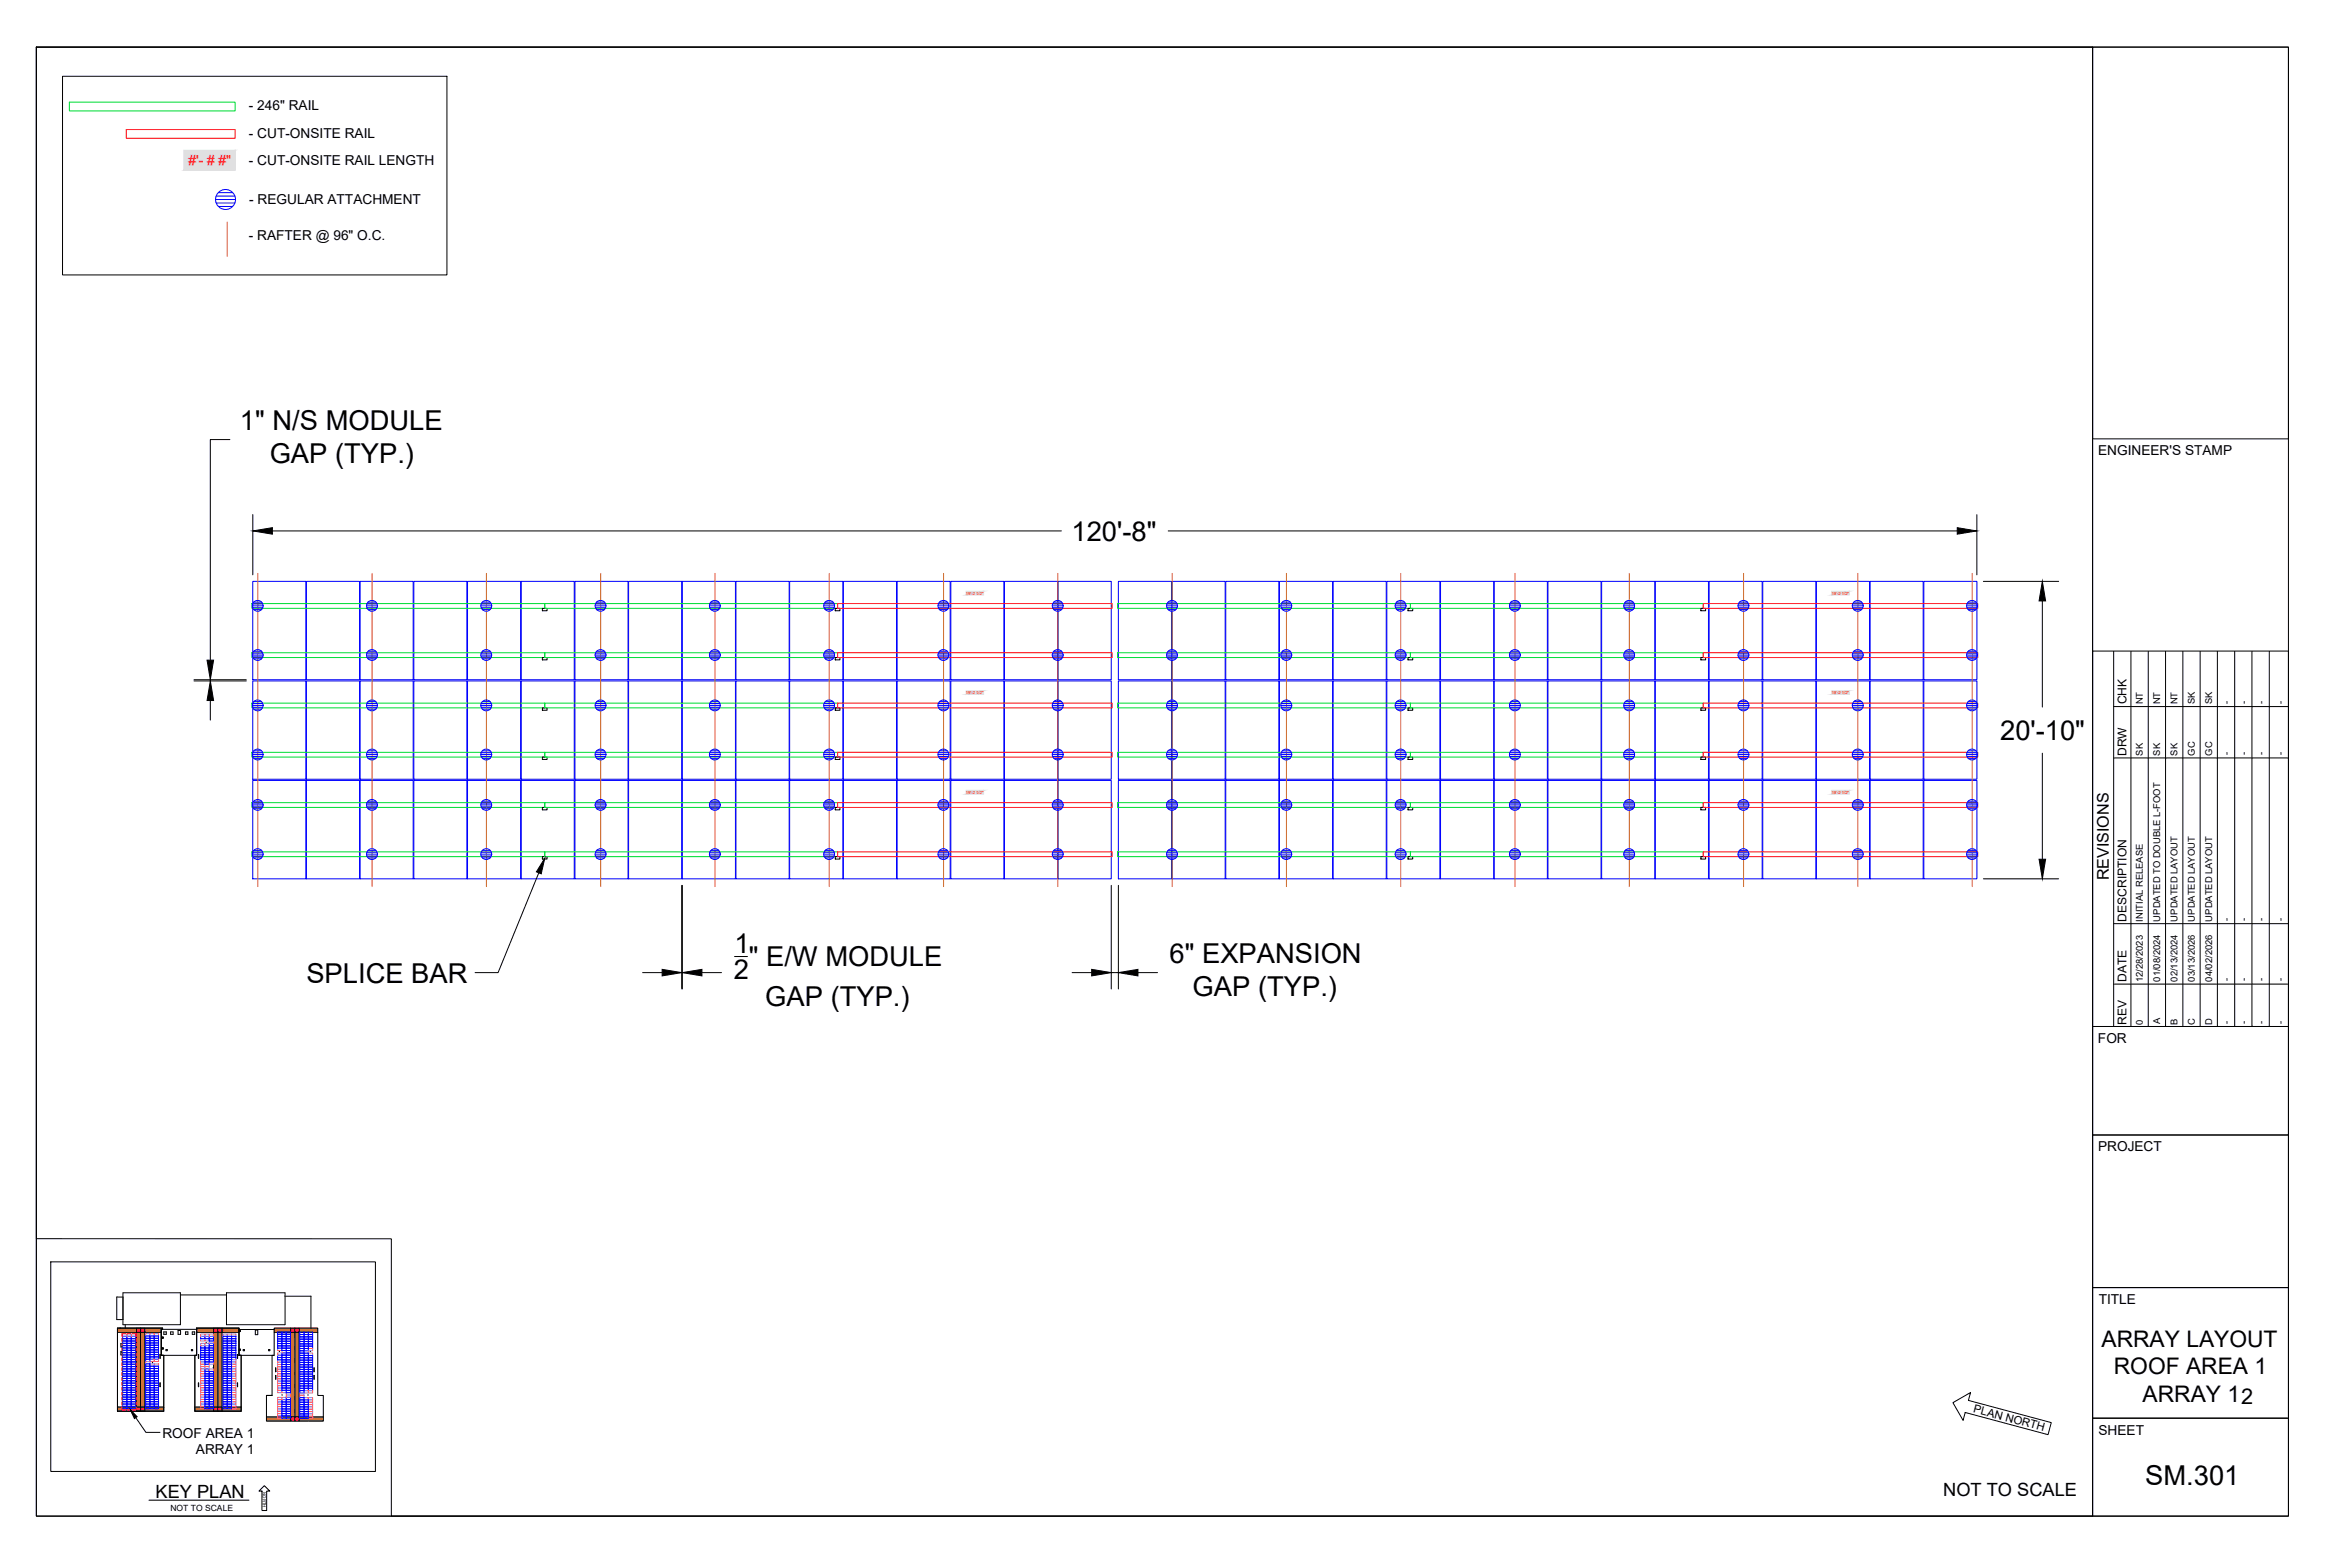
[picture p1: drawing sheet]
<svg xmlns="http://www.w3.org/2000/svg" width="914mm" height="610mm" viewBox="0 0 914 610" stroke-linecap="round" stroke-linejoin="round" font-family="sans-serif">
<defs><g id="words">
<g font-size="10.6">
<text x="93.4" y="167.3">1&quot; N/S MODULE</text>
<text x="104.9" y="180.1">GAP (TYP.)</text>
<text x="416.9" y="210.3">120'-8&quot;</text>
<text x="778.3" y="287.8">20'-10&quot;</text>
<text x="285.8" y="370.8">1</text>
<text x="291.4" y="375.9">&quot; E/W MODULE</text>
<text x="455.1" y="374.6">6&quot; EXPANSION</text>
<text x="119.2" y="382.2">SPLICE BAR</text>
<text x="285.5" y="381">2</text>
<text x="464.1" y="387.5">GAP (TYP.)</text>
<text x="297.8" y="391.2">GAP (TYP.)</text>
<text x="834.7" y="577.8">SM.301</text>
</g>
<g font-size="8.9">
<text x="817.7" y="524">ARRAY LAYOUT</text>
<text x="822.5" y="534.7">ROOF AREA 1</text>
<text x="833.7" y="545.3">ARRAY 12</text>
</g>
<g font-size="7.1">
<text x="756.1" y="581.9">NOT TO SCALE</text>
<text x="60.5" y="582.6">KEY PLAN</text>
</g>
<text font-size="6.3" x="820.6" y="342.5" transform="rotate(-90 820.6 342.5)">REVISIONS</text>
<g font-size="5.3">
<text x="96.8" y="42.9">- 246&quot; RAIL</text>
<text x="96.9" y="53.5">- CUT-ONSITE RAIL</text>
<text x="96.9" y="64.2">- CUT-ONSITE RAIL LENGTH</text>
<text x="97" y="79.2">- REGULAR ATTACHMENT</text>
<text x="96.8" y="93.4">- RAFTER @ 96&quot; O.C.</text>
<text x="816.4" y="177.1">ENGINEER'S STAMP</text>
<text x="816.3" y="405.7">FOR</text>
<text x="816.4" y="447.9">PROJECT</text>
<text x="816.7" y="507.2">TITLE</text>
<text x="63.2" y="559.2">ROOF AREA 1</text>
<text x="816.5" y="558.1">SHEET</text>
<text x="76.2" y="565.6">ARRAY 1</text>
</g>
<text font-size="5.3" fill="#f00" x="73.4" y="64.2">#'- # #&quot;</text>
<g font-size="4.7">
<text x="827.5" y="274" transform="rotate(-90 827.5 274)">CHK</text>
<text x="827.5" y="294.1" transform="rotate(-90 827.5 294.1)">DRW</text>
<text x="827.5" y="358.6" transform="rotate(-90 827.5 358.6)">DESCRIPTION</text>
<text x="827.5" y="382.1" transform="rotate(-90 827.5 382.1)">DATE</text>
<text x="827.5" y="398.8" transform="rotate(-90 827.5 398.8)">REV</text>
</g>
<text font-size="4.4" x="767.7" y="549.4" transform="rotate(15 767.7 549.4)">PLAN NORTH</text>
<g font-size="3.7">
<text x="833.8" y="274" transform="rotate(-90 833.8 274)">NT</text>
<text x="840.6" y="274" transform="rotate(-90 840.6 274)">NT</text>
<text x="847.3" y="274" transform="rotate(-90 847.3 274)">NT</text>
<text x="854" y="273.9" transform="rotate(-90 854 273.9)">SK</text>
<text x="860.7" y="273.9" transform="rotate(-90 860.7 273.9)">SK</text>
<text x="867.5" y="273.9" transform="rotate(-90 867.5 273.9)">-</text>
<text x="874.2" y="273.9" transform="rotate(-90 874.2 273.9)">-</text>
<text x="880.9" y="273.9" transform="rotate(-90 880.9 273.9)">-</text>
<text x="888.5" y="273.9" transform="rotate(-90 888.5 273.9)">-</text>
<text x="833.8" y="293.9" transform="rotate(-90 833.8 293.9)">SK</text>
<text x="840.6" y="293.9" transform="rotate(-90 840.6 293.9)">SK</text>
<text x="847.3" y="293.9" transform="rotate(-90 847.3 293.9)">SK</text>
<text x="854" y="293.9" transform="rotate(-90 854 293.9)">GC</text>
<text x="860.7" y="293.9" transform="rotate(-90 860.7 293.9)">GC</text>
<text x="867.5" y="293.9" transform="rotate(-90 867.5 293.9)">-</text>
<text x="874.2" y="293.9" transform="rotate(-90 874.2 293.9)">-</text>
<text x="880.9" y="293.9" transform="rotate(-90 880.9 293.9)">-</text>
<text x="888.5" y="293.9" transform="rotate(-90 888.5 293.9)">-</text>
<text x="833.8" y="358.5" transform="rotate(-90 833.8 358.5)">INITIAL RELEASE</text>
<text x="840.6" y="358.5" transform="rotate(-90 840.6 358.5)">UPDATED TO DOUBLE L-FOOT</text>
<text x="847.3" y="358.5" transform="rotate(-90 847.3 358.5)">UPDATED LAYOUT</text>
<text x="854" y="358.5" transform="rotate(-90 854 358.5)">UPDATED LAYOUT</text>
<text x="860.7" y="358.5" transform="rotate(-90 860.7 358.5)">UPDATED LAYOUT</text>
<text x="867.5" y="358.3" transform="rotate(-90 867.5 358.3)">-</text>
<text x="874.2" y="358.3" transform="rotate(-90 874.2 358.3)">-</text>
<text x="880.9" y="358.3" transform="rotate(-90 880.9 358.3)">-</text>
<text x="888.5" y="358.3" transform="rotate(-90 888.5 358.3)">-</text>
<text x="833.8" y="382.1" transform="rotate(-90 833.8 382.1)">12/28/2023</text>
<text x="840.6" y="381.9" transform="rotate(-90 840.6 381.9)">01/08/2024</text>
<text x="847.3" y="381.9" transform="rotate(-90 847.3 381.9)">02/13/2024</text>
<text x="854" y="381.9" transform="rotate(-90 854 381.9)">03/13/2026</text>
<text x="860.7" y="381.9" transform="rotate(-90 860.7 381.9)">04/02/2026</text>
<text x="867.5" y="381.8" transform="rotate(-90 867.5 381.8)">-</text>
<text x="874.2" y="381.8" transform="rotate(-90 874.2 381.8)">-</text>
<text x="880.9" y="381.8" transform="rotate(-90 880.9 381.8)">-</text>
<text x="888.5" y="381.8" transform="rotate(-90 888.5 381.8)">-</text>
<text x="833.8" y="398.6" transform="rotate(-90 833.8 398.6)">0</text>
<text x="840.6" y="398.4" transform="rotate(-90 840.6 398.4)">A</text>
<text x="847.3" y="398.7" transform="rotate(-90 847.3 398.7)">B</text>
<text x="854" y="398.6" transform="rotate(-90 854 398.6)">C</text>
<text x="860.7" y="398.7" transform="rotate(-90 860.7 398.7)">D</text>
<text x="867.5" y="398.5" transform="rotate(-90 867.5 398.5)">-</text>
<text x="874.2" y="398.5" transform="rotate(-90 874.2 398.5)">-</text>
<text x="880.9" y="398.5" transform="rotate(-90 880.9 398.5)">-</text>
<text x="888.5" y="398.5" transform="rotate(-90 888.5 398.5)">-</text>
</g>
<text font-size="3.3" x="66.3" y="587.9">NOT TO SCALE</text>
<text font-size="1.7" x="102.3" y="580.5" transform="rotate(90 102.3 580.5)">NORTH</text>
<g font-size="1.6" fill="#f00">
<text x="375.9" y="231.3">19'-2 1/2&quot;</text>
<text x="712.7" y="231.3">19'-2 1/2&quot;</text>
<text x="375.9" y="270">19'-2 1/2&quot;</text>
<text x="712.7" y="270">19'-2 1/2&quot;</text>
<text x="375.9" y="308.8">19'-2 1/2&quot;</text>
<text x="712.7" y="308.8">19'-2 1/2&quot;</text>
</g>
</g></defs>
<!-- layer: Module -->
<g fill="none" stroke="#00f" stroke-width=".39">
<path d="M98.3 226.2h20.7v38.2h-20.7zM119.2 226.2h20.7v38.2h-20.7zM140.1 226.2h20.7v38.2h-20.7zM161 226.2h20.7v38.2h-20.7zM181.9 226.2h20.7v38.2h-20.7zM202.8 226.2h20.7v38.2h-20.7zM223.7 226.2h20.7v38.2h-20.7zM244.6 226.2h20.6v38.2h-20.6zM265.5 226.2h20.7v38.2h-20.7zM286.4 226.2h20.7v38.2h-20.7zM307.3 226.2h20.6v38.2h-20.6zM328.2 226.2h20.6v38.2h-20.6z"/>
<path d="M349.1 226.2h20.6v38.2h-20.6zM370 226.2h20.6v38.2h-20.6zM390.8 226.2h20.7v38.2h-20.7zM411.7 226.2h20.7v38.2h-20.7zM435.2 226.2h20.6v38.2h-20.6zM456.1 226.2h20.6v38.2h-20.6zM477 226.2h20.6v38.2h-20.6zM497.8 226.2h20.7v38.2h-20.7zM518.7 226.2h20.7v38.2h-20.7zM539.6 226.2h20.7v38.2h-20.7zM560.5 226.2h20.7v38.2h-20.7zM581.4 226.2h20.7v38.2h-20.7z"/>
<path d="M602.3 226.2h20.7v38.2h-20.7zM623.2 226.2h20.7v38.2h-20.7zM644.1 226.2h20.7v38.2h-20.7zM665 226.2h20.7v38.2h-20.7zM685.9 226.2h20.7v38.2h-20.7zM706.8 226.2h20.6v38.2h-20.6zM727.7 226.2h20.6v38.2h-20.6zM748.6 226.2h20.6v38.2h-20.6zM98.3 264.9h20.7v38.2h-20.7zM119.2 264.9h20.7v38.2h-20.7zM140.1 264.9h20.7v38.2h-20.7zM161 264.9h20.7v38.2h-20.7z"/>
<path d="M181.9 264.9h20.7v38.2h-20.7zM202.8 264.9h20.7v38.2h-20.7zM223.7 264.9h20.7v38.2h-20.7zM244.6 264.9h20.6v38.2h-20.6zM265.5 264.9h20.7v38.2h-20.7zM286.4 264.9h20.7v38.2h-20.7zM307.3 264.9h20.6v38.2h-20.6zM328.2 264.9h20.6v38.2h-20.6zM349.1 264.9h20.6v38.2h-20.6zM370 264.9h20.6v38.2h-20.6zM390.8 264.9h20.7v38.2h-20.7zM411.7 264.9h20.7v38.2h-20.7z"/>
<path d="M435.2 264.9h20.6v38.2h-20.6zM456.1 264.9h20.6v38.2h-20.6zM477 264.9h20.6v38.2h-20.6zM497.8 264.9h20.7v38.2h-20.7zM518.7 264.9h20.7v38.2h-20.7zM539.6 264.9h20.7v38.2h-20.7zM560.5 264.9h20.7v38.2h-20.7zM581.4 264.9h20.7v38.2h-20.7zM602.3 264.9h20.7v38.2h-20.7zM623.2 264.9h20.7v38.2h-20.7zM644.1 264.9h20.7v38.2h-20.7zM665 264.9h20.7v38.2h-20.7z"/>
<path d="M685.9 264.9h20.7v38.2h-20.7zM706.8 264.9h20.6v38.2h-20.6zM727.7 264.9h20.6v38.2h-20.6zM748.6 264.9h20.6v38.2h-20.6zM98.3 303.6h20.7v38.3h-20.7zM119.2 303.6h20.7v38.3h-20.7zM140.1 303.6h20.7v38.3h-20.7zM161 303.6h20.7v38.3h-20.7zM181.9 303.6h20.7v38.3h-20.7zM202.8 303.6h20.7v38.3h-20.7zM223.7 303.6h20.7v38.3h-20.7zM244.6 303.6h20.6v38.3h-20.6z"/>
<path d="M265.5 303.6h20.7v38.3h-20.7zM286.4 303.6h20.7v38.3h-20.7zM307.3 303.6h20.6v38.3h-20.6zM328.2 303.6h20.6v38.3h-20.6zM349.1 303.6h20.6v38.3h-20.6zM370 303.6h20.6v38.3h-20.6zM390.8 303.6h20.7v38.3h-20.7zM411.7 303.6h20.7v38.3h-20.7zM435.2 303.6h20.6v38.3h-20.6zM456.1 303.6h20.6v38.3h-20.6zM477 303.6h20.6v38.3h-20.6zM497.8 303.6h20.7v38.3h-20.7z"/>
<path d="M518.7 303.6h20.7v38.3h-20.7zM539.6 303.6h20.7v38.3h-20.7zM560.5 303.6h20.7v38.3h-20.7zM581.4 303.6h20.7v38.3h-20.7zM602.3 303.6h20.7v38.3h-20.7zM623.2 303.6h20.7v38.3h-20.7zM644.1 303.6h20.7v38.3h-20.7zM665 303.6h20.7v38.3h-20.7zM685.9 303.6h20.7v38.3h-20.7zM706.8 303.6h20.6v38.3h-20.6zM727.7 303.6h20.6v38.3h-20.6zM748.6 303.6h20.6v38.3h-20.6z"/>
<path d="M47.7 519.9h1.7v.9h-1.7zM49.4 519.9h1.6v.9h-1.6zM51.1 519.9h1.6v.9h-1.6zM56.7 519.7h1.6v.9h-1.6zM58.3 519.7h1.7v.9h-1.7zM60 519.7h1.7v.9h-1.7zM78.1 519.9h1.6v.9h-1.6zM79.7 519.9h1.7v.9h-1.7zM81.4 519.9h1.7v.9h-1.7zM86.8 519.9h1.6v.9h-1.6zM88.4 519.9h1.7v.9h-1.7zM90.1 519.9h1.7v.9h-1.7z"/>
<path d="M108 520h1.7v.9h-1.7zM108 519.1h1.7v.9h-1.7zM108 518.2h1.7v.8h-1.7zM109.7 520h1.7v.9h-1.7zM109.7 519.1h1.7v.9h-1.7zM109.7 518.2h1.7v.8h-1.7zM111.4 520h1.6v.9h-1.6zM111.4 519.1h1.6v.9h-1.6zM111.4 518.2h1.6v.8h-1.6zM116.6 518.3h1.7v.9h-1.7zM116.6 519.2h1.7v.9h-1.7zM118.3 518.3h1.7v.9h-1.7z"/>
<path d="M118.3 519.2h1.7v.9h-1.7zM120 518.3h1.7v.9h-1.7zM120 519.2h1.7v.9h-1.7zM47.7 539.9h1.7v.9h-1.7zM47.7 539h1.7v.9h-1.7zM47.7 538.1h1.7v.9h-1.7zM47.7 537.2h1.7v.9h-1.7zM47.7 536.3h1.7v.9h-1.7zM47.7 535.4h1.7v.9h-1.7zM47.7 534.5h1.7v.8h-1.7zM47.7 533.5h1.7v.9h-1.7zM47.7 532.5h1.7v.9h-1.7z"/>
<path d="M47.7 531.6h1.7v.9h-1.7zM47.7 530.7h1.7v.9h-1.7zM47.7 529.8h1.7v.9h-1.7zM47.7 528.9h1.7v.9h-1.7zM47.7 528h1.7v.9h-1.7zM47.7 527.1h1.7v.9h-1.7zM47.7 526.2h1.7v.9h-1.7zM47.7 525.3h1.7v.9h-1.7zM47.7 524.4h1.7v.9h-1.7zM47.7 523.5h1.7v.9h-1.7zM47.7 522.6h1.7v.9h-1.7zM47.7 521.7h1.7v.9h-1.7z"/>
<path d="M47.7 520.8h1.7v.9h-1.7zM49.4 539.9h1.6v.9h-1.6zM49.4 539h1.6v.9h-1.6zM49.4 538.1h1.6v.9h-1.6zM49.4 537.2h1.6v.9h-1.6zM49.4 536.3h1.6v.9h-1.6zM49.4 535.4h1.6v.9h-1.6zM49.4 534.5h1.6v.8h-1.6zM49.4 533.5h1.6v.9h-1.6zM49.4 532.5h1.6v.9h-1.6zM49.4 531.6h1.6v.9h-1.6zM49.4 530.7h1.6v.9h-1.6z"/>
<path d="M49.4 529.8h1.6v.9h-1.6zM49.4 528.9h1.6v.9h-1.6zM49.4 528h1.6v.9h-1.6zM49.4 527.1h1.6v.9h-1.6zM49.4 526.2h1.6v.9h-1.6zM49.4 525.3h1.6v.9h-1.6zM49.4 524.4h1.6v.9h-1.6zM49.4 523.5h1.6v.9h-1.6zM49.4 522.6h1.6v.9h-1.6zM49.4 521.7h1.6v.9h-1.6zM49.4 520.8h1.6v.9h-1.6zM51.1 539.9h1.6v.9h-1.6z"/>
<path d="M51.1 539h1.6v.9h-1.6zM51.1 538.1h1.6v.9h-1.6zM51.1 537.2h1.6v.9h-1.6zM51.1 536.3h1.6v.9h-1.6zM51.1 535.4h1.6v.9h-1.6zM51.1 534.5h1.6v.8h-1.6zM51.1 533.5h1.6v.9h-1.6zM51.1 532.5h1.6v.9h-1.6zM51.1 531.6h1.6v.9h-1.6zM51.1 530.7h1.6v.9h-1.6zM51.1 529.8h1.6v.9h-1.6zM51.1 528.9h1.6v.9h-1.6z"/>
<path d="M51.1 528h1.6v.9h-1.6zM51.1 527.1h1.6v.9h-1.6zM51.1 526.2h1.6v.9h-1.6zM51.1 525.3h1.6v.9h-1.6zM51.1 524.4h1.6v.9h-1.6zM51.1 523.5h1.6v.9h-1.6zM51.1 522.6h1.6v.9h-1.6zM51.1 521.7h1.6v.9h-1.6zM51.1 520.8h1.6v.9h-1.6zM56.7 520.6h1.6v.9h-1.6zM56.7 521.5h1.6v.9h-1.6zM56.7 522.4h1.6v.9h-1.6z"/>
<path d="M56.7 523.3h1.6v.9h-1.6zM56.7 524.3h1.6v.8h-1.6zM56.7 525.1h1.6v1h-1.6zM56.7 526.1h1.6v.8h-1.6zM56.7 527h1.6v.9h-1.6zM56.7 527.9h1.6v.9h-1.6zM56.7 528.8h1.6v.9h-1.6zM56.7 530.6h1.6v.9h-1.6zM56.7 531.5h1.6v.9h-1.6zM56.7 532.4h1.6v.9h-1.6zM56.7 533.5h1.6v.9h-1.6zM56.7 534.5h1.6v.8h-1.6z"/>
<path d="M56.7 535.3h1.6v1h-1.6zM56.7 536.3h1.6v.8h-1.6zM56.7 537.2h1.6v.9h-1.6zM56.7 538.1h1.6v.9h-1.6zM56.7 539h1.6v.9h-1.6zM56.7 539.9h1.6v.9h-1.6zM58.3 520.6h1.7v.9h-1.7zM58.3 521.5h1.7v.9h-1.7zM58.3 522.4h1.7v.9h-1.7zM58.3 523.3h1.7v.9h-1.7zM58.3 524.3h1.7v.8h-1.7zM58.3 525.1h1.7v1h-1.7z"/>
<path d="M58.3 526.1h1.7v.8h-1.7zM58.3 527h1.7v.9h-1.7zM58.3 527.9h1.7v.9h-1.7zM58.3 531.5h1.7v.9h-1.7zM58.3 532.4h1.7v.9h-1.7zM58.3 533.5h1.7v.9h-1.7zM58.3 534.5h1.7v.8h-1.7zM58.3 535.3h1.7v1h-1.7zM58.3 536.3h1.7v.8h-1.7zM58.3 537.2h1.7v.9h-1.7zM58.3 538.1h1.7v.9h-1.7zM58.3 539h1.7v.9h-1.7z"/>
<path d="M58.3 539.9h1.7v.9h-1.7zM60 520.6h1.7v.9h-1.7zM60 521.5h1.7v.9h-1.7zM60 522.4h1.7v.9h-1.7zM60 523.3h1.7v.9h-1.7zM60 524.3h1.7v.8h-1.7zM60 525.1h1.7v1h-1.7zM60 526.1h1.7v.8h-1.7zM60 527h1.7v.9h-1.7zM60 527.9h1.7v.9h-1.7zM60 531.5h1.7v.9h-1.7zM60 532.4h1.7v.9h-1.7z"/>
<path d="M60 533.5h1.7v.9h-1.7zM60 534.5h1.7v.8h-1.7zM60 535.3h1.7v1h-1.7zM60 536.3h1.7v.8h-1.7zM60 537.2h1.7v.9h-1.7zM60 538.1h1.7v.9h-1.7zM60 539h1.7v.9h-1.7zM60 539.9h1.7v.9h-1.7zM78.1 528h1.6v.9h-1.6zM78.1 527.1h1.6v.9h-1.6zM78.1 526.2h1.6v.9h-1.6zM78.1 525.3h1.6v.9h-1.6z"/>
<path d="M78.1 524.4h1.6v.9h-1.6zM78.1 523.5h1.6v.9h-1.6zM79.7 532.5h1.7v.9h-1.7zM79.7 529.8h1.7v.9h-1.7zM79.7 528.9h1.7v.9h-1.7zM79.7 528h1.7v.9h-1.7zM79.7 527.1h1.7v.9h-1.7zM79.7 526.2h1.7v.9h-1.7zM79.7 525.3h1.7v.9h-1.7zM79.7 524.4h1.7v.9h-1.7zM79.7 523.5h1.7v.9h-1.7zM79.7 539.9h1.7v.9h-1.7z"/>
<path d="M79.7 539h1.7v.9h-1.7zM79.7 538.1h1.7v.9h-1.7zM79.7 537.2h1.7v.9h-1.7zM79.7 536.3h1.7v.9h-1.7zM79.7 535.4h1.7v.9h-1.7zM79.7 534.5h1.7v.8h-1.7zM79.7 533.5h1.7v.9h-1.7zM81.4 539.9h1.7v.9h-1.7zM81.4 539h1.7v.9h-1.7zM81.4 538.1h1.7v.9h-1.7zM81.4 537.2h1.7v.9h-1.7zM81.4 536.3h1.7v.9h-1.7z"/>
<path d="M81.4 535.4h1.7v.9h-1.7zM81.4 534.5h1.7v.8h-1.7zM81.4 533.5h1.7v.9h-1.7zM81.4 528.9h1.7v.9h-1.7zM81.4 528h1.7v.9h-1.7zM81.4 527.1h1.7v.9h-1.7zM81.4 526.2h1.7v.9h-1.7zM81.4 525.3h1.7v.9h-1.7zM81.4 524.4h1.7v.9h-1.7zM81.4 523.5h1.7v.9h-1.7zM81.4 522.6h1.7v.9h-1.7zM81.4 520.8h1.7v.9h-1.7z"/>
<path d="M86.8 520.8h1.6v.9h-1.6zM86.8 521.7h1.6v.9h-1.6zM86.8 522.6h1.6v.9h-1.6zM86.8 523.5h1.6v.9h-1.6zM86.8 524.4h1.6v.9h-1.6zM86.8 525.3h1.6v.9h-1.6zM86.8 526.2h1.6v.9h-1.6zM86.8 527.1h1.6v.9h-1.6zM86.8 528h1.6v.9h-1.6zM86.8 528.9h1.6v.9h-1.6zM86.8 529.8h1.6v.9h-1.6zM86.8 530.7h1.6v.9h-1.6z"/>
<path d="M86.8 531.6h1.6v.9h-1.6zM86.8 532.5h1.6v.9h-1.6zM86.8 533.5h1.6v1h-1.6zM86.8 534.5h1.6v.8h-1.6zM86.8 535.4h1.6v.9h-1.6zM86.8 536.3h1.6v.9h-1.6zM86.8 537.2h1.6v.9h-1.6zM86.8 538.1h1.6v.9h-1.6zM86.8 539h1.6v.9h-1.6zM86.8 539.9h1.6v.9h-1.6zM88.4 520.8h1.7v.9h-1.7zM88.4 521.7h1.7v.9h-1.7z"/>
<path d="M88.4 522.6h1.7v.9h-1.7zM88.4 523.5h1.7v.9h-1.7zM88.4 524.4h1.7v.9h-1.7zM88.4 525.3h1.7v.9h-1.7zM88.4 526.2h1.7v.9h-1.7zM88.4 527.1h1.7v.9h-1.7zM88.4 528h1.7v.9h-1.7zM88.4 528.9h1.7v.9h-1.7zM88.4 529.8h1.7v.9h-1.7zM88.4 530.7h1.7v.9h-1.7zM88.4 531.6h1.7v.9h-1.7zM88.4 532.5h1.7v.9h-1.7z"/>
<path d="M88.4 533.5h1.7v1h-1.7zM88.4 534.5h1.7v.8h-1.7zM88.4 535.4h1.7v.9h-1.7zM88.4 536.3h1.7v.9h-1.7zM88.4 537.2h1.7v.9h-1.7zM88.4 538.1h1.7v.9h-1.7zM88.4 539h1.7v.9h-1.7zM88.4 539.9h1.7v.9h-1.7zM90.1 520.8h1.7v.9h-1.7zM90.1 521.7h1.7v.9h-1.7zM90.1 522.6h1.7v.9h-1.7zM90.1 523.5h1.7v.9h-1.7z"/>
<path d="M90.1 524.4h1.7v.9h-1.7zM90.1 525.3h1.7v.9h-1.7zM90.1 526.2h1.7v.9h-1.7zM90.1 527.1h1.7v.9h-1.7zM90.1 528h1.7v.9h-1.7zM108 528.1h1.7v.9h-1.7zM108 527.2h1.7v.9h-1.7zM108 523.6h1.7v.9h-1.7zM108 522.7h1.7v.9h-1.7zM108 521.8h1.7v.9h-1.7zM108 520.9h1.7v.9h-1.7zM109.7 540h1.7v.9h-1.7z"/>
<path d="M109.7 539.1h1.7v.9h-1.7zM109.7 538.2h1.7v.9h-1.7zM109.7 537.3h1.7v.9h-1.7zM109.7 536.4h1.7v.9h-1.7zM109.7 535.5h1.7v.8h-1.7zM109.7 534.4h1.7v.9h-1.7zM109.7 533.5h1.7v.9h-1.7zM109.7 532.6h1.7v.9h-1.7zM109.7 531.7h1.7v.9h-1.7zM109.7 530.8h1.7v.9h-1.7zM109.7 529.9h1.7v.9h-1.7zM109.7 529h1.7v.9h-1.7z"/>
<path d="M109.7 528.1h1.7v.9h-1.7zM109.7 527.2h1.7v.9h-1.7zM109.7 526.3h1.7v.9h-1.7zM109.7 524.5h1.7v.9h-1.7zM109.7 523.6h1.7v.9h-1.7zM109.7 522.7h1.7v.9h-1.7zM109.7 521.8h1.7v.9h-1.7zM109.7 520.9h1.7v.9h-1.7zM111.4 540h1.6v.9h-1.6zM111.4 539.1h1.6v.9h-1.6zM111.4 538.2h1.6v.9h-1.6zM111.4 537.3h1.6v.9h-1.6z"/>
<path d="M111.4 536.4h1.6v.9h-1.6zM111.4 535.5h1.6v.8h-1.6zM111.4 534.4h1.6v.9h-1.6zM111.4 533.5h1.6v.9h-1.6zM111.4 532.6h1.6v.9h-1.6zM111.4 531.7h1.6v.9h-1.6zM111.4 530.8h1.6v.9h-1.6zM111.4 529.9h1.6v.9h-1.6zM111.4 529h1.6v.9h-1.6zM111.4 528.1h1.6v.9h-1.6zM111.4 527.2h1.6v.9h-1.6zM111.4 526.3h1.6v.9h-1.6z"/>
<path d="M111.4 525.4h1.6v.9h-1.6zM111.4 524.5h1.6v.9h-1.6zM111.4 523.6h1.6v.9h-1.6zM111.4 522.7h1.6v.9h-1.6zM111.4 521.8h1.6v.9h-1.6zM111.4 520.9h1.6v.9h-1.6zM116.6 520.1h1.7v.9h-1.7zM116.6 521h1.7v.9h-1.7zM116.6 521.9h1.7v.9h-1.7zM116.6 522.8h1.7v.9h-1.7zM116.6 523.7h1.7v.9h-1.7zM116.6 524.6h1.7v.9h-1.7z"/>
<path d="M116.6 525.5h1.7v.9h-1.7zM116.6 526.4h1.7v.9h-1.7zM116.6 527.3h1.7v.9h-1.7zM116.6 528.2h1.7v.9h-1.7zM116.6 529.1h1.7v.9h-1.7zM116.6 530h1.7v.9h-1.7zM116.6 530.9h1.7v.9h-1.7zM116.6 531.8h1.7v.9h-1.7zM116.6 532.7h1.7v.9h-1.7zM116.6 533.6h1.7v.9h-1.7zM116.6 534.5h1.7v.9h-1.7zM116.6 535.5h1.7v.8h-1.7z"/>
<path d="M116.6 536.4h1.7v.9h-1.7zM116.6 537.4h1.7v.9h-1.7zM116.6 538.3h1.7v.9h-1.7zM116.6 539.2h1.7v.9h-1.7zM118.3 532.7h1.7v.9h-1.7zM118.3 533.6h1.7v.9h-1.7zM118.3 534.5h1.7v.9h-1.7zM118.3 535.5h1.7v.8h-1.7zM118.3 536.4h1.7v.9h-1.7zM118.3 520.1h1.7v.9h-1.7zM118.3 521h1.7v.9h-1.7zM118.3 521.9h1.7v.9h-1.7z"/>
<path d="M118.3 522.8h1.7v.9h-1.7zM118.3 523.7h1.7v.9h-1.7zM118.3 524.6h1.7v.9h-1.7zM118.3 526.4h1.7v.9h-1.7zM118.3 527.3h1.7v.9h-1.7zM118.3 528.2h1.7v.9h-1.7zM118.3 529.1h1.7v.9h-1.7zM118.3 530h1.7v.9h-1.7zM118.3 530.9h1.7v.9h-1.7zM118.3 531.8h1.7v.9h-1.7zM118.3 537.4h1.7v.9h-1.7zM118.3 538.3h1.7v.9h-1.7z"/>
<path d="M118.3 539.2h1.7v.9h-1.7zM120 532.7h1.7v.9h-1.7zM120 533.6h1.7v.9h-1.7zM120 534.5h1.7v.9h-1.7zM120 535.5h1.7v.8h-1.7zM120 536.4h1.7v.9h-1.7zM120 527.3h1.7v.9h-1.7zM120 528.2h1.7v.9h-1.7zM120 529.1h1.7v.9h-1.7zM120 530h1.7v.9h-1.7zM120 530.9h1.7v.9h-1.7zM120 531.8h1.7v.9h-1.7z"/>
<path d="M120 520.1h1.7v.9h-1.7zM120 521h1.7v.9h-1.7zM120 521.9h1.7v.9h-1.7zM120 522.8h1.7v.9h-1.7zM120 523.7h1.7v.9h-1.7zM120 537.4h1.7v.9h-1.7zM120 538.3h1.7v.9h-1.7zM120 539.2h1.7v.9h-1.7zM47.7 547.1h1.7v.9h-1.7zM47.7 546.2h1.7v.9h-1.7zM47.7 545.3h1.7v.9h-1.7zM47.7 544.4h1.7v.9h-1.7z"/>
<path d="M47.7 543.5h1.7v.9h-1.7zM47.7 542.6h1.7v.9h-1.7zM47.7 541.7h1.7v.9h-1.7zM47.7 540.8h1.7v.9h-1.7zM49.4 547.1h1.6v.9h-1.6zM49.4 546.2h1.6v.9h-1.6zM49.4 545.3h1.6v.9h-1.6zM49.4 544.4h1.6v.9h-1.6zM49.4 543.5h1.6v.9h-1.6zM49.4 542.6h1.6v.9h-1.6zM49.4 541.7h1.6v.9h-1.6zM49.4 540.8h1.6v.9h-1.6z"/>
<path d="M51.1 547.1h1.6v.9h-1.6zM51.1 546.2h1.6v.9h-1.6zM51.1 545.3h1.6v.9h-1.6zM51.1 544.4h1.6v.9h-1.6zM51.1 543.5h1.6v.9h-1.6zM51.1 542.6h1.6v.9h-1.6zM51.1 541.7h1.6v.9h-1.6zM51.1 540.8h1.6v.9h-1.6zM56.7 540.8h1.6v.9h-1.6zM56.7 541.7h1.6v.9h-1.6zM56.7 542.6h1.6v.9h-1.6zM56.7 543.5h1.6v.9h-1.6z"/>
<path d="M56.7 544.4h1.6v.9h-1.6zM56.7 545.3h1.6v.9h-1.6zM56.7 546.2h1.6v.9h-1.6zM56.7 547.1h1.6v.9h-1.6zM58.3 540.8h1.7v.9h-1.7zM58.3 541.7h1.7v.9h-1.7zM58.3 542.6h1.7v.9h-1.7zM58.3 543.5h1.7v.9h-1.7zM58.3 544.4h1.7v.9h-1.7zM58.3 545.3h1.7v.9h-1.7zM58.3 546.2h1.7v.9h-1.7zM58.3 547.1h1.7v.9h-1.7z"/>
<path d="M60 540.8h1.7v.9h-1.7zM60 541.7h1.7v.9h-1.7zM60 542.6h1.7v.9h-1.7zM60 543.5h1.7v.9h-1.7zM60 544.4h1.7v.9h-1.7zM60 545.3h1.7v.9h-1.7zM60 546.2h1.7v.9h-1.7zM60 547.1h1.7v.9h-1.7zM79.7 547.1h1.7v.9h-1.7zM79.7 546.2h1.7v.9h-1.7zM79.7 545.3h1.7v.9h-1.7zM79.7 544.4h1.7v.9h-1.7z"/>
<path d="M79.7 543.5h1.7v.9h-1.7zM79.7 542.6h1.7v.9h-1.7zM79.7 541.7h1.7v.9h-1.7zM79.7 540.8h1.7v.9h-1.7zM81.4 547.1h1.7v.9h-1.7zM81.4 546.2h1.7v.9h-1.7zM81.4 545.3h1.7v.9h-1.7zM81.4 544.4h1.7v.9h-1.7zM81.4 543.5h1.7v.9h-1.7zM81.4 542.6h1.7v.9h-1.7zM81.4 541.7h1.7v.9h-1.7zM81.4 540.8h1.7v.9h-1.7z"/>
<path d="M86.8 540.8h1.6v.9h-1.6zM86.8 541.7h1.6v.9h-1.6zM86.8 542.6h1.6v.9h-1.6zM86.8 543.5h1.6v.9h-1.6zM86.8 544.4h1.6v.9h-1.6zM86.8 545.3h1.6v.9h-1.6zM86.8 546.2h1.6v.9h-1.6zM86.8 547.1h1.6v.9h-1.6zM88.4 540.8h1.7v.9h-1.7zM88.4 541.7h1.7v.9h-1.7zM88.4 542.6h1.7v.9h-1.7zM88.4 543.5h1.7v.9h-1.7z"/>
<path d="M88.4 544.4h1.7v.9h-1.7zM88.4 545.3h1.7v.9h-1.7zM88.4 546.2h1.7v.9h-1.7zM88.4 547.1h1.7v.9h-1.7zM109.7 550.8h1.7v.9h-1.7zM109.7 549.9h1.7v.9h-1.7zM109.7 549h1.7v.9h-1.7zM109.7 548.1h1.7v.9h-1.7zM109.7 547.2h1.7v.9h-1.7zM109.7 546.3h1.7v.9h-1.7zM109.7 545.4h1.7v.9h-1.7zM109.7 544.5h1.7v.9h-1.7z"/>
<path d="M111.4 550.8h1.6v.9h-1.6zM111.4 549.9h1.6v.9h-1.6zM111.4 549h1.6v.9h-1.6zM111.4 548.1h1.6v.9h-1.6zM111.4 547.2h1.6v.9h-1.6zM111.4 546.3h1.6v.9h-1.6zM111.4 545.4h1.6v.9h-1.6zM111.4 544.5h1.6v.9h-1.6zM111.4 543.6h1.6v.9h-1.6zM111.4 540.9h1.6v.9h-1.6zM116.6 540.1h1.7v.9h-1.7zM116.6 541h1.7v.9h-1.7z"/>
<path d="M116.6 543.7h1.7v.9h-1.7zM116.6 544.6h1.7v.9h-1.7zM116.6 545.5h1.7v.9h-1.7zM116.6 546.4h1.7v.9h-1.7zM116.6 547.3h1.7v.9h-1.7zM116.6 548.2h1.7v.9h-1.7zM116.6 549.1h1.7v.9h-1.7zM116.6 550h1.7v.9h-1.7zM116.6 550.9h1.7v.9h-1.7zM118.3 540.1h1.7v.9h-1.7zM118.3 544.6h1.7v.9h-1.7zM118.3 545.5h1.7v.9h-1.7z"/>
<path d="M118.3 546.4h1.7v.9h-1.7zM118.3 547.3h1.7v.9h-1.7zM118.3 548.2h1.7v.9h-1.7zM118.3 549.1h1.7v.9h-1.7zM118.3 550h1.7v.9h-1.7zM118.3 550.9h1.7v.9h-1.7zM120 540.1h1.7v.9h-1.7z"/>
</g>
<!-- layer: Cut-to-length rail -->
<g fill="#dbdbdb" stroke="#dbdbdb" stroke-width=".39">
<path d="M375.9 230v1.5l6.8-1.5zM375.9 231.5l6.8-1.5v1.5z"/>
<path d="M712.8 230v1.5l6.8-1.5zM712.8 231.5l6.8-1.5v1.5z"/>
<path d="M375.9 268.8v1.4l6.8-1.4zM375.9 270.2l6.8-1.4v1.4z"/>
<path d="M712.8 268.8v1.4l6.8-1.4zM712.8 270.2l6.8-1.4v1.4z"/>
<path d="M375.9 307.5v1.4l6.8-1.4zM375.9 308.9l6.8-1.4v1.4z"/>
<path d="M712.8 307.5v1.4l6.8-1.4zM712.8 308.9l6.8-1.4v1.4z"/>
</g>
<!-- layer: Full rail -->
<g fill="none" stroke="#00dd37" stroke-width=".39">
<path d="M27 39.8h64.5v3.4h-64.5zM98 234.8h114v1.9h-114zM212 234.8h113.9v1.9h-113.9zM434.8 234.8h114v1.9h-114zM548.8 234.8h114v1.9h-114zM98 253.9h114v1.9h-114zM212 253.9h113.9v1.9h-113.9zM434.8 253.9h114v1.9h-114zM548.8 253.9h114v1.9h-114zM98 273.5h114v1.9h-114zM212 273.5h113.9v1.9h-113.9zM434.8 273.5h114v1.9h-114z"/>
<path d="M548.8 273.5h114v1.9h-114zM98 292.7h114v1.8h-114zM212 292.7h113.9v1.8h-113.9zM434.8 292.7h114v1.8h-114zM548.8 292.7h114v1.8h-114zM98 312.3h114v1.8h-114zM212 312.3h113.9v1.8h-113.9zM434.8 312.3h114v1.8h-114zM548.8 312.3h114v1.8h-114zM98 331.4h114v1.8h-114zM212 331.4h113.9v1.8h-113.9zM434.8 331.4h114v1.8h-114z"/>
<path d="M548.8 331.4h114v1.8h-114z"/>
</g>
<!-- layer: Splice -->
<g fill="none" stroke="#000" stroke-width=".39">
<path d="M211 236.7h1.9v.9h-1.9zM325 236.7h1.8v.9h-1.8zM547.9 236.7h1.8v.9h-1.8zM661.8 236.7h1.9v.9h-1.9zM211 255.8h1.9v.9h-1.9zM325 255.8h1.8v.9h-1.8zM547.9 255.8h1.8v.9h-1.8zM661.8 255.8h1.9v.9h-1.9zM211 275.4h1.9v.9h-1.9zM325 275.4h1.8v.9h-1.8zM547.9 275.4h1.8v.9h-1.8zM661.8 275.4h1.9v.9h-1.9z"/>
<path d="M211 294.5h1.9v.9h-1.9zM325 294.5h1.8v.9h-1.8zM547.9 294.5h1.8v.9h-1.8zM661.8 294.5h1.9v.9h-1.9zM211 314.1h1.9v.9h-1.9zM325 314.1h1.8v.9h-1.8zM547.9 314.1h1.8v.9h-1.8zM661.8 314.1h1.9v.9h-1.9zM211 333.2h1.9v1h-1.9zM325 333.2h1.8v1h-1.8zM547.9 333.2h1.8v1h-1.8zM661.8 333.2h1.9v1h-1.9z"/>
</g>
<!-- layer: Cut-to-length rail -->
<path d="M325.9 234.8h106.8v1.9h-106.8zM662.8 234.8h106.8v1.9h-106.8zM325.9 253.9h106.8v1.9h-106.8zM662.8 253.9h106.8v1.9h-106.8zM325.9 273.5h106.8v1.9h-106.8zM662.8 273.5h106.8v1.9h-106.8zM325.9 292.7h106.8v1.8h-106.8zM662.8 292.7h106.8v1.8h-106.8zM325.9 312.3h106.8v1.8h-106.8zM662.8 312.3h106.8v1.8h-106.8zM325.9 331.4h106.8v1.8h-106.8zM662.8 331.4h106.8v1.8h-106.8z" fill="none" stroke="#f00" stroke-width=".39"/>
<!-- layer: Rafter or Seam -->
<g fill="none" stroke="#cd6928" stroke-width=".39">
<path d="M88.4 86.4v13.4M100.3 223.1v121.8M144.8 223.1v121.8M189.3 223.1v121.8M233.7 223.1v121.8M278.2 223.1v121.8M322.7 223.1v121.8M367.1 223.1v121.8M411.6 223.1v121.8M456.1 223.1v121.8M500.6 223.1v121.8M545 223.1v121.8"/>
<path d="M589.5 223.1v121.8M634 223.1v121.8M678.4 223.1v121.8M722.9 223.1v121.8M767.4 223.1v121.8"/>
</g>
<!-- layer: Regular Attachment -->
<g fill="none" stroke="#00f" stroke-width=".39">
<path d="M83.9 77.6h7.7M84.1 79h7.3M84.1 76.3h7.3M84.9 74.9h5.6M84.9 80.3h5.6M98.1 235.7h4.3M98.3 236.4h3.9M98.3 235h3.9M98.7 237.2h3.1M98.7 234.2h3.1M142.6 235.7h4.2M142.7 236.4h4"/>
<path d="M142.7 235h4M143.2 237.2h3M143.2 234.2h3M187.1 235.7h4.2M187.2 236.4h4M187.2 235h4M187.7 237.2h3M187.7 234.2h3M231.5 235.7h4.3M231.7 236.4h3.9M231.7 235h3.9M232.1 237.2h3.1"/>
<path d="M232.1 234.2h3.1M276 235.7h4.3M276.1 236.4h4M276.1 235h4M276.6 237.2h3.1M276.6 234.2h3.1M320.5 235.7h4.2M320.6 236.4h4M320.6 235h4M321.1 237.2h3M321.1 234.2h3M365 235.7h4.2"/>
<path d="M365.1 236.4h4M365.1 235h4M365.6 237.2h3M365.6 234.2h3M409.4 235.7h4.3M409.6 236.4h3.9M409.6 235h3.9M410 237.2h3.1M410 234.2h3.1M453.9 235.7h4.2M454 236.4h4M454 235h4"/>
<path d="M454.5 237.2h3M454.5 234.2h3M498.4 235.7h4.2M498.5 236.4h4M498.5 235h4M499 237.2h3M499 234.2h3M542.8 235.7h4.3M543 236.4h4M543 235h4M543.4 237.2h3.1M543.4 234.2h3.1"/>
<path d="M587.3 235.7h4.3M587.4 236.4h4M587.4 235h4M587.9 237.2h3.1M587.9 234.2h3.1M631.8 235.7h4.2M631.9 236.4h4M631.9 235h4M632.4 237.2h3M632.4 234.2h3M676.3 235.7h4.2M676.4 236.4h4"/>
<path d="M676.4 235h4M676.9 237.2h3M676.9 234.2h3M720.7 235.7h4.3M720.9 236.4h3.9M720.9 235h3.9M721.3 237.2h3.1M721.3 234.2h3.1M765.2 235.7h4.2M765.4 236.4h3.9M765.4 235h3.9M765.8 237.2h3"/>
<path d="M765.8 234.2h3M98.1 254.8h4.3M98.3 255.6h3.9M98.3 254.1h3.9M98.7 256.3h3.1M98.7 253.3h3.1M142.6 254.8h4.2M142.7 255.6h4M142.7 254.1h4M143.2 256.3h3M143.2 253.3h3M187.1 254.8h4.2"/>
<path d="M187.2 255.6h4M187.2 254.1h4M187.7 256.3h3M187.7 253.3h3M231.5 254.8h4.3M231.7 255.6h3.9M231.7 254.1h3.9M232.1 256.3h3.1M232.1 253.3h3.1M276 254.8h4.3M276.1 255.6h4M276.1 254.1h4"/>
<path d="M276.6 256.3h3.1M276.6 253.3h3.1M320.5 254.8h4.2M320.6 255.6h4M320.6 254.1h4M321.1 256.3h3M321.1 253.3h3M365 254.8h4.2M365.1 255.6h4M365.1 254.1h4M365.6 256.3h3M365.6 253.3h3"/>
<path d="M409.4 254.8h4.3M409.6 255.6h3.9M409.6 254.1h3.9M410 256.3h3.1M410 253.3h3.1M453.9 254.8h4.2M454 255.6h4M454 254.1h4M454.5 256.3h3M454.5 253.3h3M498.4 254.8h4.2M498.5 255.6h4"/>
<path d="M498.5 254.1h4M499 256.3h3M499 253.3h3M542.8 254.8h4.3M543 255.6h4M543 254.1h4M543.4 256.3h3.1M543.4 253.3h3.1M587.3 254.8h4.3M587.4 255.6h4M587.4 254.1h4M587.9 256.3h3.1"/>
<path d="M587.9 253.3h3.1M631.8 254.8h4.2M631.9 255.6h4M631.9 254.1h4M632.4 256.3h3M632.4 253.3h3M676.3 254.8h4.2M676.4 255.6h4M676.4 254.1h4M676.9 256.3h3M676.9 253.3h3M720.7 254.8h4.3"/>
<path d="M720.9 255.6h3.9M720.9 254.1h3.9M721.3 256.3h3.1M721.3 253.3h3.1M765.2 254.8h4.2M765.4 255.6h3.9M765.4 254.1h3.9M765.8 256.3h3M765.8 253.3h3M98.1 274.4h4.3M98.3 275.1h3.9M98.3 273.7h3.9"/>
<path d="M98.7 275.9h3.1M98.7 272.9h3.1M142.6 274.4h4.2M142.7 275.1h4M142.7 273.7h4M143.2 275.9h3M143.2 272.9h3M187.1 274.4h4.2M187.2 275.1h4M187.2 273.7h4M187.7 275.9h3M187.7 272.9h3"/>
<path d="M231.5 274.4h4.3M231.7 275.1h3.9M231.7 273.7h3.9M232.1 275.9h3.1M232.1 272.9h3.1M276 274.4h4.3M276.1 275.1h4M276.1 273.7h4M276.6 275.9h3.1M276.6 272.9h3.1M320.5 274.4h4.2M320.6 275.1h4"/>
<path d="M320.6 273.7h4M321.1 275.9h3M321.1 272.9h3M365 274.4h4.2M365.1 275.1h4M365.1 273.7h4M365.6 275.9h3M365.6 272.9h3M409.4 274.4h4.3M409.6 275.1h3.9M409.6 273.7h3.9M410 275.9h3.1"/>
<path d="M410 272.9h3.1M453.9 274.4h4.2M454 275.1h4M454 273.7h4M454.5 275.9h3M454.5 272.9h3M498.4 274.4h4.2M498.5 275.1h4M498.5 273.7h4M499 275.9h3M499 272.9h3M542.8 274.4h4.3"/>
<path d="M543 275.1h4M543 273.7h4M543.4 275.9h3.1M543.4 272.9h3.1M587.3 274.4h4.3M587.4 275.1h4M587.4 273.7h4M587.9 275.9h3.1M587.9 272.9h3.1M631.8 274.4h4.2M631.9 275.1h4M631.9 273.7h4"/>
<path d="M632.4 275.9h3M632.4 272.9h3M676.3 274.4h4.2M676.4 275.1h4M676.4 273.7h4M676.9 275.9h3M676.9 272.9h3M720.7 274.4h4.3M720.9 275.1h3.9M720.9 273.7h3.9M721.3 275.9h3.1M721.3 272.9h3.1"/>
<path d="M765.2 274.4h4.2M765.4 275.1h3.9M765.4 273.7h3.9M765.8 275.9h3M765.8 272.9h3M98.1 293.5h4.3M98.3 294.3h3.9M98.3 292.8h3.9M98.7 295h3.1M98.7 292.1h3.1M142.6 293.5h4.2M142.7 294.3h4"/>
<path d="M142.7 292.8h4M143.2 295h3M143.2 292.1h3M187.1 293.5h4.2M187.2 294.3h4M187.2 292.8h4M187.7 295h3M187.7 292.1h3M231.5 293.5h4.3M231.7 294.3h3.9M231.7 292.8h3.9M232.1 295h3.1"/>
<path d="M232.1 292.1h3.1M276 293.5h4.3M276.1 294.3h4M276.1 292.8h4M276.6 295h3.1M276.6 292.1h3.1M320.5 293.5h4.2M320.6 294.3h4M320.6 292.8h4M321.1 295h3M321.1 292.1h3M365 293.5h4.2"/>
<path d="M365.1 294.3h4M365.1 292.8h4M365.6 295h3M365.6 292.1h3M409.4 293.5h4.3M409.6 294.3h3.9M409.6 292.8h3.9M410 295h3.1M410 292.1h3.1M453.9 293.5h4.2M454 294.3h4M454 292.8h4"/>
<path d="M454.5 295h3M454.5 292.1h3M498.4 293.5h4.2M498.5 294.3h4M498.5 292.8h4M499 295h3M499 292.1h3M542.8 293.5h4.3M543 294.3h4M543 292.8h4M543.4 295h3.1M543.4 292.1h3.1"/>
<path d="M587.3 293.5h4.3M587.4 294.3h4M587.4 292.8h4M587.9 295h3.1M587.9 292.1h3.1M631.8 293.5h4.2M631.9 294.3h4M631.9 292.8h4M632.4 295h3M632.4 292.1h3M676.3 293.5h4.2M676.4 294.3h4"/>
<path d="M676.4 292.8h4M676.9 295h3M676.9 292.1h3M720.7 293.5h4.3M720.9 294.3h3.9M720.9 292.8h3.9M721.3 295h3.1M721.3 292.1h3.1M765.2 293.5h4.2M765.4 294.3h3.9M765.4 292.8h3.9M765.8 295h3"/>
<path d="M765.8 292.1h3M98.1 313.1h4.3M98.3 313.9h3.9M98.3 312.4h3.9M98.7 314.6h3.1M98.7 311.7h3.1M142.6 313.1h4.2M142.7 313.9h4M142.7 312.4h4M143.2 314.6h3M143.2 311.7h3M187.1 313.1h4.2"/>
<path d="M187.2 313.9h4M187.2 312.4h4M187.7 314.6h3M187.7 311.7h3M231.5 313.1h4.3M231.7 313.9h3.9M231.7 312.4h3.9M232.1 314.6h3.1M232.1 311.7h3.1M276 313.1h4.3M276.1 313.9h4M276.1 312.4h4"/>
<path d="M276.6 314.6h3.1M276.6 311.7h3.1M320.5 313.1h4.2M320.6 313.9h4M320.6 312.4h4M321.1 314.6h3M321.1 311.7h3M365 313.1h4.2M365.1 313.9h4M365.1 312.4h4M365.6 314.6h3M365.6 311.7h3"/>
<path d="M409.4 313.1h4.3M409.6 313.9h3.9M409.6 312.4h3.9M410 314.6h3.1M410 311.7h3.1M453.9 313.1h4.2M454 313.9h4M454 312.4h4M454.5 314.6h3M454.5 311.7h3M498.4 313.1h4.2M498.5 313.9h4"/>
<path d="M498.5 312.4h4M499 314.6h3M499 311.7h3M542.8 313.1h4.3M543 313.9h4M543 312.4h4M543.4 314.6h3.1M543.4 311.7h3.1M587.3 313.1h4.3M587.4 313.9h4M587.4 312.4h4M587.9 314.6h3.1"/>
<path d="M587.9 311.7h3.1M631.8 313.1h4.2M631.9 313.9h4M631.9 312.4h4M632.4 314.6h3M632.4 311.7h3M676.3 313.1h4.2M676.4 313.9h4M676.4 312.4h4M676.9 314.6h3M676.9 311.7h3M720.7 313.1h4.3"/>
<path d="M720.9 313.9h3.9M720.9 312.4h3.9M721.3 314.6h3.1M721.3 311.7h3.1M765.2 313.1h4.2M765.4 313.9h3.9M765.4 312.4h3.9M765.8 314.6h3M765.8 311.7h3M98.1 332.3h4.3M98.3 333h3.9M98.3 331.5h3.9"/>
<path d="M98.7 333.8h3.1M98.7 330.8h3.1M142.6 332.3h4.2M142.7 333h4M142.7 331.5h4M143.2 333.8h3M143.2 330.8h3M187.1 332.3h4.2M187.2 333h4M187.2 331.5h4M187.7 333.8h3M187.7 330.8h3"/>
<path d="M231.5 332.3h4.3M231.7 333h3.9M231.7 331.5h3.9M232.1 333.8h3.1M232.1 330.8h3.1M276 332.3h4.3M276.1 333h4M276.1 331.5h4M276.6 333.8h3.1M276.6 330.8h3.1M320.5 332.3h4.2M320.6 333h4"/>
<path d="M320.6 331.5h4M321.1 333.8h3M321.1 330.8h3M365 332.3h4.2M365.1 333h4M365.1 331.5h4M365.6 333.8h3M365.6 330.8h3M409.4 332.3h4.3M409.6 333h3.9M409.6 331.5h3.9M410 333.8h3.1"/>
<path d="M410 330.8h3.1M453.9 332.3h4.2M454 333h4M454 331.5h4M454.5 333.8h3M454.5 330.8h3M498.4 332.3h4.2M498.5 333h4M498.5 331.5h4M499 333.8h3M499 330.8h3M542.8 332.3h4.3"/>
<path d="M543 333h4M543 331.5h4M543.4 333.8h3.1M543.4 330.8h3.1M587.3 332.3h4.3M587.4 333h4M587.4 331.5h4M587.9 333.8h3.1M587.9 330.8h3.1M631.8 332.3h4.2M631.9 333h4M631.9 331.5h4"/>
<path d="M632.4 333.8h3M632.4 330.8h3M676.3 332.3h4.2M676.4 333h4M676.4 331.5h4M676.9 333.8h3M676.9 330.8h3M720.7 332.3h4.3M720.9 333h3.9M720.9 331.5h3.9M721.3 333.8h3.1M721.3 330.8h3.1"/>
<path d="M765.2 332.3h4.2M765.4 333h3.9M765.4 331.5h3.9M765.8 333.8h3M765.8 330.8h3"/>
<circle cx="87.8" cy="77.6" r="3.9"/>
<circle cx="100.3" cy="235.7" r="2.11"/>
<circle cx="144.7" cy="235.7" r="2.11"/>
<circle cx="189.2" cy="235.7" r="2.11"/>
<circle cx="233.7" cy="235.7" r="2.11"/>
<circle cx="278.1" cy="235.7" r="2.11"/>
<circle cx="322.6" cy="235.7" r="2.11"/>
<circle cx="367.1" cy="235.7" r="2.11"/>
<circle cx="411.6" cy="235.7" r="2.11"/>
<circle cx="456" cy="235.7" r="2.11"/>
<circle cx="500.5" cy="235.7" r="2.11"/>
<circle cx="545" cy="235.7" r="2.11"/>
<circle cx="589.4" cy="235.7" r="2.11"/>
<circle cx="633.9" cy="235.7" r="2.11"/>
<circle cx="678.4" cy="235.7" r="2.11"/>
<circle cx="722.9" cy="235.7" r="2.11"/>
<circle cx="767.3" cy="235.7" r="2.11"/>
<circle cx="100.3" cy="254.8" r="2.11"/>
<circle cx="144.7" cy="254.8" r="2.11"/>
<circle cx="189.2" cy="254.8" r="2.11"/>
<circle cx="233.7" cy="254.8" r="2.11"/>
<circle cx="278.1" cy="254.8" r="2.11"/>
<circle cx="322.6" cy="254.8" r="2.11"/>
<circle cx="367.1" cy="254.8" r="2.11"/>
<circle cx="411.6" cy="254.8" r="2.11"/>
<circle cx="456" cy="254.8" r="2.11"/>
<circle cx="500.5" cy="254.8" r="2.11"/>
<circle cx="545" cy="254.8" r="2.11"/>
<circle cx="589.4" cy="254.8" r="2.11"/>
<circle cx="633.9" cy="254.8" r="2.11"/>
<circle cx="678.4" cy="254.8" r="2.11"/>
<circle cx="722.9" cy="254.8" r="2.11"/>
<circle cx="767.3" cy="254.8" r="2.11"/>
<circle cx="100.3" cy="274.4" r="2.11"/>
<circle cx="144.7" cy="274.4" r="2.11"/>
<circle cx="189.2" cy="274.4" r="2.11"/>
<circle cx="233.7" cy="274.4" r="2.11"/>
<circle cx="278.1" cy="274.4" r="2.11"/>
<circle cx="322.6" cy="274.4" r="2.11"/>
<circle cx="367.1" cy="274.4" r="2.11"/>
<circle cx="411.6" cy="274.4" r="2.11"/>
<circle cx="456" cy="274.4" r="2.11"/>
<circle cx="500.5" cy="274.4" r="2.11"/>
<circle cx="545" cy="274.4" r="2.11"/>
<circle cx="589.4" cy="274.4" r="2.11"/>
<circle cx="633.9" cy="274.4" r="2.11"/>
<circle cx="678.4" cy="274.4" r="2.11"/>
<circle cx="722.9" cy="274.4" r="2.11"/>
<circle cx="767.3" cy="274.4" r="2.11"/>
<circle cx="100.3" cy="293.5" r="2.11"/>
<circle cx="144.7" cy="293.5" r="2.11"/>
<circle cx="189.2" cy="293.5" r="2.11"/>
<circle cx="233.7" cy="293.5" r="2.11"/>
<circle cx="278.1" cy="293.5" r="2.11"/>
<circle cx="322.6" cy="293.5" r="2.11"/>
<circle cx="367.1" cy="293.5" r="2.11"/>
<circle cx="411.6" cy="293.5" r="2.11"/>
<circle cx="456" cy="293.5" r="2.11"/>
<circle cx="500.5" cy="293.5" r="2.11"/>
<circle cx="545" cy="293.5" r="2.11"/>
<circle cx="589.4" cy="293.5" r="2.11"/>
<circle cx="633.9" cy="293.5" r="2.11"/>
<circle cx="678.4" cy="293.5" r="2.11"/>
<circle cx="722.9" cy="293.5" r="2.11"/>
<circle cx="767.3" cy="293.5" r="2.11"/>
<circle cx="100.3" cy="313.1" r="2.11"/>
<circle cx="144.7" cy="313.1" r="2.11"/>
<circle cx="189.2" cy="313.1" r="2.11"/>
<circle cx="233.7" cy="313.1" r="2.11"/>
<circle cx="278.1" cy="313.1" r="2.11"/>
<circle cx="322.6" cy="313.1" r="2.11"/>
<circle cx="367.1" cy="313.1" r="2.11"/>
<circle cx="411.6" cy="313.1" r="2.11"/>
<circle cx="456" cy="313.1" r="2.11"/>
<circle cx="500.5" cy="313.1" r="2.11"/>
<circle cx="545" cy="313.1" r="2.11"/>
<circle cx="589.4" cy="313.1" r="2.11"/>
<circle cx="633.9" cy="313.1" r="2.11"/>
<circle cx="678.4" cy="313.1" r="2.11"/>
<circle cx="722.9" cy="313.1" r="2.11"/>
<circle cx="767.3" cy="313.1" r="2.11"/>
<circle cx="100.3" cy="332.3" r="2.11"/>
<circle cx="144.7" cy="332.3" r="2.11"/>
<circle cx="189.2" cy="332.3" r="2.11"/>
<circle cx="233.7" cy="332.3" r="2.11"/>
<circle cx="278.1" cy="332.3" r="2.11"/>
<circle cx="322.6" cy="332.3" r="2.11"/>
<circle cx="367.1" cy="332.3" r="2.11"/>
<circle cx="411.6" cy="332.3" r="2.11"/>
<circle cx="456" cy="332.3" r="2.11"/>
<circle cx="500.5" cy="332.3" r="2.11"/>
<circle cx="545" cy="332.3" r="2.11"/>
<circle cx="589.4" cy="332.3" r="2.11"/>
<circle cx="633.9" cy="332.3" r="2.11"/>
<circle cx="678.4" cy="332.3" r="2.11"/>
<circle cx="722.9" cy="332.3" r="2.11"/>
<circle cx="767.3" cy="332.3" r="2.11"/>
</g>
<!-- layer: 0 -->
<g fill="none" stroke="#000" stroke-width=".39">
<path d="M14.1 18.3h800.1v571.5h-800.1zM14.1 18.3h800.1v571.5h-661.9v-107.9h-138.2zM814.2 18.3h76.2v152.4h-76.2zM24.3 29.7h149.6v77.3h-149.6zM89.5 171h-7.7v85.8M98.4 200.2v23.4M106 206.5h307M454.6 206.5h307M769.2 200.2v23.4M771.7 226.2h29.3M794.7 233.8v41.3M814.2 253.3h76.2v146h-76.2z"/>
<path d="M822.4 253.3v146M829.2 253.3v146M835.9 253.3v146M842.6 253.3v146M849.4 253.3v146M856.1 253.3v146M862.8 253.3v146M869.5 253.3v146M876.3 253.3v146M883 253.3v146M75.5 264.4h20.3M75.5 264.9h20.3"/>
<path d="M81.8 264.4v.5M81.8 272.5v7.6M822.4 274.9h68M794.7 293v41.3M822.4 294.9h68M209.6 339.6l-15.8 38.8h-8.9M265.3 344.4v40.3M265.5 344.4v40.3M432.4 344.4v40.3M435.2 344.4v40.3M771.7 341.9h29.3M822.4 359.3h68"/>
<path d="M250 378.4h7.6M265.3 378.4h.2M273.1 378.4h7.6M285.8 372.1h5.1M417.2 378.4h7.6M432.4 378.4h2.8M442.8 378.4h7.6M814.2 399.3h76.2v42.2h-76.2zM822.4 382.8h68M814.2 441.5h76.2v59.4h-76.2zM19.8 490.9h126.3v81.5h-126.3zM45.7 516.7h17.6v.4h-.5v10.2h.9v21.7h-18z"/>
<path d="M54.7 518.7v28.3M76.5 516.7h16.5v10.6h.8M76.5 516.7v10.6h-.7M76.5 516.7h16.5v10.6h.8v21.7h-18v-21.7h.7zM76.5 518.3h16.5M83.1 516.7v32.3M84.8 516.7v32.3M86.4 516.7v32.3M106.7 518.3h16.9M814.2 500.9h76.2v50.8h-76.2zM62.8 527.3h.9M103.7 542.9h2.2v-15.6h.8v-10.6h16.9v26.2h2.2v9.9h-22.1v-9.9h2.2"/>
<path d="M103.7 551.2h22.1M759.9 545.7l6.8-4-.8 3.1 32.3 8.6-1.3 4.7-32.2-8.6-.9 3.1zM814.2 551.7h76.2v38.1h-76.2zM102.9 578l2.1 2.1h-1.2v7.5h-1.9v-7.5h-1.1zM58 583.6h38.9"/>
</g>
<!-- layer: PDF_Geometry -->
<g fill="none" stroke="#000" stroke-width=".39">
<path d="M45.7 518.3h17.1M46.5 516.7h.1M47.8 502.9h22.4v12.4h-22.4zM47.8 504.6h-2.4v8.8h2.4M48.7 515.3v1.4M53.1 516.7v32.3M54.7 516.7v32.3M56.4 516.7v32.3M63.7 518.1h1v1h-1zM66.4 518.1h1v1h-1zM69.3 517.6h1v1.5h-1zM70.2 503.8h17.9"/>
<path d="M72.2 518.1h.9v1h-.9zM74.8 518.1h1v1h-1zM76.5 516.7v.4h-13.7h.5v-.4h-17.6v32.3h18v-21.7h-.9h13.7M88.1 502.9h22.8v12.4h-22.8zM93 516.7v10.6M93 517.2h13.7M93.1 517.5h.5v.5h-.5zM99.3 517.4h1v1.8h-1zM110.9 504.3h10.1v12.4M113.1 516.7v36.1M114.8 516.7v36.1M116.4 516.7v36.1"/>
<path d="M47.1 522.6l.1 1.4zM47.1 525.7l.1 1.4zM62.2 538l.1 1.5zM62.2 526.9l.1 1.5zM62.8 527.3v-10.2v10.2M63 524.3h.5v.5h-.5zM63 520.1h.5v.5h-.5zM64.6 525h.5v.5h-.5zM74.5 525h.5v.5h-.5zM75.8 527.3v21.7h18v-21.7h-.8h13.7M77.2 538l.1 1.5zM77.2 526.9l.1 1.5z"/>
<path d="M92.3 538l.2 1.5zM92.3 526.9l.2 1.5zM93 527.3h.1M93.1 524.8h.5v.5h-.5zM94.6 525h.5v.5h-.5zM104.5 525h.5v.5h-.5zM107.2 535.1l.1 1.4zM107.2 532.2l.1 1.4zM122.1 535.1l.2 1.4zM122.1 532.2l.2 1.4zM45.7 547.4h18M75.8 547.4h18"/>
<circle cx="53" cy="532.1" r=".05"/>
<circle cx="59.3" cy="530.1" r=".05"/>
<circle cx="63.2" cy="524.6" r=".24"/>
<circle cx="63.2" cy="520.4" r=".24"/>
<circle cx="80.2" cy="522.3" r=".05"/>
<circle cx="83" cy="532.1" r=".05"/>
<circle cx="86.6" cy="520.5" r=".05"/>
<circle cx="108.7" cy="525.7" r=".05"/>
<circle cx="120.7" cy="525.7" r=".05"/>
<circle cx="55.5" cy="545.5" r=".05"/>
<circle cx="85.6" cy="545.5" r=".05"/>
<circle cx="109.7" cy="542.7" r=".05"/>
<circle cx="119.8" cy="542.7" r=".05"/>
</g>
<!-- layer: 0 -->
<g fill="none" stroke="#cd6928" stroke-width=".39">
<path d="M45.8 516.7l-.1 .1M46.2 516.7l-.5 .4M46.5 516.7l-.8 .8M46.9 516.7l-1.2 1.1M47.2 516.7l-1.5 1.5M47.6 516.7l-1.6 1.6M47.9 516.7l-1.6 1.6M48.3 516.7l-1.6 1.6M48.7 516.7l-1.7 1.6M49 516.7l-1.6 1.6M49.4 516.7l-1.6 1.6M49.7 516.7l-1.6 1.6"/>
<path d="M50.1 516.7l-1.6 1.6M50.5 516.7l-1.7 1.6M50.8 516.7l-1.6 1.6M51.2 516.7l-1.6 1.6M51.5 516.7l-1.6 1.6M51.9 516.7l-1.6 1.6M52.3 516.7l-1.7 1.6M52.6 516.7l-1.6 1.6M53 516.7l-1.6 1.6M53.1 517l-1.4 1.3M53.1 517.3l-1 1M53.1 517.7l-.7 .6"/>
<path d="M53.1 518l-.3 .3M53.2 518.3l-.1 .1M53.5 518.3l-.4 .5M53.9 518.3l-.8 .8M54.2 518.3l-1.1 1.2M54.6 518.3l-1.5 1.5M55 518.3l-1.9 1.9M55.3 518.3l-2.2 2.3M55.7 518.3l-2.6 2.6M56 518.3l-2.9 3M56.4 518.4l-3.3 3.2M56.4 518.7l-3.3 3.3"/>
<path d="M56.4 519.1l-3.3 3.3M56.4 519.4l-3.3 3.3M56.4 519.8l-3.3 3.3M56.6 516.7l-.2 .2M57 516.7l-.6 .6M57.3 516.7l-.9 .9M57.7 516.7l-1.3 1.3M58 516.7l-1.6 1.6M58.4 516.7l-1.6 1.6M58.8 516.7l-1.7 1.6M59.1 516.7l-1.6 1.6M59.5 516.7l-1.7 1.6"/>
<path d="M59.8 516.7l-1.6 1.6M60.2 516.7l-1.6 1.6M60.6 516.7l-1.7 1.6M60.9 516.7l-1.6 1.6M61.3 516.7l-1.7 1.6M61.6 516.7l-1.6 1.6M62 516.7l-1.6 1.6M62.4 516.7l-1.7 1.6M62.7 516.7l-1.6 1.6M62.8 517.3l-1 1M62.8 517.7l-.6 .6M62.8 518.1l-.3 .2"/>
<path d="M63.1 516.7l-1.7 1.6M63.3 516.9l-.3 .2M76.8 516.7l-.3 .2M77.1 516.7l-.6 .6M77.5 516.7l-1 .9M77.8 516.7l-1.3 1.3M78.2 516.7l-1.6 1.6M78.6 516.7l-1.7 1.6M78.9 516.7l-1.6 1.6M79.3 516.7l-1.7 1.6M79.7 516.7l-1.7 1.6M80 516.7l-1.6 1.6"/>
<path d="M80.4 516.7l-1.7 1.6M80.7 516.7l-1.6 1.6M81.1 516.7l-1.7 1.6M81.5 516.7l-1.7 1.6M81.8 516.7l-1.6 1.6M82.2 516.7l-1.7 1.6M82.5 516.7l-1.6 1.6M82.9 516.7l-1.7 1.6M83.1 516.8l-1.5 1.5M83.1 517.1l-1.1 1.2M83.1 517.5l-.8 .8M83.1 517.9l-.4 .4"/>
<path d="M83.1 518.2l-.1 .1M83.4 518.3l-.3 .3M83.8 518.3l-.7 .7M84.1 518.3l-1 1M84.5 518.3l-1.4 1.4M84.9 518.3l-1.8 1.7M85.2 518.3l-2.1 2.1M85.6 518.3l-2.5 2.5M85.9 518.3l-2.8 2.8M86.3 518.3l-3.2 3.2M86.4 518.6l-3.3 3.2M86.4 518.9l-3.3 3.3"/>
<path d="M86.4 519.3l-3.3 3.3M86.4 519.6l-3.3 3.3M86.5 516.7l-.1 .1M86.9 516.7l-.5 .4M87.2 516.7l-.8 .8M87.6 516.7l-1.2 1.1M87.9 516.7l-1.5 1.5M88.3 516.7l-1.6 1.6M88.7 516.7l-1.7 1.6M89 516.7l-1.6 1.6M89.4 516.7l-1.7 1.6M89.7 516.7l-1.6 1.6"/>
<path d="M90.1 516.7l-1.6 1.6M90.5 516.7l-1.7 1.6M90.8 516.7l-1.6 1.6M91.2 516.7l-1.7 1.6M91.5 516.7l-1.6 1.6M91.9 516.7l-1.6 1.6M92.3 516.7l-1.7 1.6M92.6 516.7l-1.6 1.6M93 516.7l-1.7 1.6M93 517l-1.3 1.3M93 517.4l-.9 .9M93 517.7l-.6 .6"/>
<path d="M93 518.1l-.2 .2M107 516.7l-.3 .3M107.4 516.7l-.7 .7M107.7 516.7l-1 1M108.1 516.7l-1.4 1.4M108.5 516.7l-1.7 1.6M108.8 516.7l-1.6 1.6M109.2 516.7l-1.6 1.6M109.5 516.7l-1.6 1.6M109.9 516.7l-1.6 1.6M110.3 516.7l-1.7 1.6M110.6 516.7l-1.6 1.6"/>
<path d="M111 516.7l-1.6 1.6M111.3 516.7l-1.6 1.6M111.7 516.7l-1.6 1.6M112.1 516.7l-1.7 1.6M112.4 516.7l-1.6 1.6M112.8 516.7l-1.6 1.6M113.1 516.7l-1.6 1.6M113.1 517.1l-1.2 1.2M113.1 517.4l-.9 .9M113.1 517.8l-.5 .5M113.1 518.1l-.1 .2M113.3 518.3l-.2 .2"/>
<path d="M113.7 518.3l-.6 .6M114 518.3l-.9 .9M114.4 518.3l-1.3 1.3M114.8 518.3l-1.7 1.6M115.1 518.3l-2 2M115.5 518.3l-2.4 2.4M115.8 518.3l-2.7 2.7M116.2 518.3l-3.1 3.1M116.4 518.5l-3.3 3.2M116.4 518.8l-3.3 3.3M116.4 519.2l-3.3 3.3M116.4 519.6l-3.3 3.2"/>
<path d="M116.4 519.9l-3.3 3.3M116.7 516.7l-.3 .3M117.1 516.7l-.7 .7M117.5 516.7l-1.1 1.1M117.8 516.7l-1.4 1.4M118.2 516.7l-1.6 1.6M118.5 516.7l-1.6 1.6M118.9 516.7l-1.6 1.6M119.3 516.7l-1.7 1.6M119.6 516.7l-1.6 1.6M120 516.7l-1.7 1.6M120.3 516.7l-1.6 1.6"/>
<path d="M120.7 516.7l-1.6 1.6M121.1 516.7l-1.7 1.6M121.4 516.7l-1.6 1.6M121.8 516.7l-1.7 1.6M122.1 516.7l-1.6 1.6M122.5 516.7l-1.6 1.6M122.9 516.7l-1.7 1.6M123.2 516.7l-1.6 1.6M123.6 516.7l-1.7 1.6M123.6 517l-1.3 1.3M123.6 517.3l-.9 1M123.6 517.7l-.6 .6"/>
<path d="M123.6 518.1l-.2 .2M56.4 524.8l-3.3 3.3M56.4 525.2l-3.3 3.3M56.4 525.6l-3.3 3.2M56.4 525.9l-3.3 3.3M56.4 526.3l-3.3 3.2M56.4 526.6l-3.3 3.3M56.4 527l-3.3 3.3M56.4 527.4l-3.3 3.2M56.4 527.7l-3.3 3.3M56.4 528.1l-3.3 3.2M56.4 528.4l-3.3 3.3"/>
<path d="M56.4 528.8l-3.3 3.3M56.4 529.2l-3.3 3.2M56.4 529.5l-3.3 3.3M56.4 529.9l-3.3 3.2M56.4 530.2l-3.3 3.3M56.4 530.6l-3.3 3.3M56.4 531l-3.3 3.2M56.4 531.3l-3.3 3.3M56.4 531.7l-3.3 3.2M56.4 532l-3.3 3.3M56.4 532.4l-3.3 3.3M56.4 532.8l-3.3 3.2"/>
<path d="M56.4 533.1l-3.3 3.3M56.4 533.5l-3.3 3.3M56.4 533.8l-3.3 3.3M56.4 534.2l-3.3 3.3M56.4 534.6l-3.3 3.2M56.4 534.9l-3.3 3.3M56.4 535.3l-3.3 3.3M56.4 535.6l-3.3 3.3M56.4 536l-3.3 3.3M56.4 536.4l-3.3 3.2M56.4 536.7l-3.3 3.3M56.4 537.1l-3.3 3.3"/>
<path d="M56.4 537.4l-3.3 3.3M56.4 537.8l-3.3 3.3M56.4 538.2l-3.3 3.2M56.4 538.5l-3.3 3.3M56.4 538.9l-3.3 3.3M56.4 539.2l-3.3 3.3M56.4 539.6l-3.3 3.3M56.4 540l-3.3 3.2M56.4 520.1l-3.3 3.3M56.4 520.5l-3.3 3.3M56.4 520.9l-3.3 3.3M56.4 521.2l-3.3 3.3"/>
<path d="M56.4 521.6l-3.3 3.3M56.4 521.9l-3.3 3.3M56.4 522.3l-3.3 3.3M56.4 522.7l-3.3 3.2M56.4 523l-3.3 3.3M56.4 523.4l-3.3 3.3M56.4 523.7l-3.3 3.3M56.4 524.1l-3.3 3.3M56.4 524.5l-3.3 3.2M86.4 520l-3.3 3.3M86.4 520.4l-3.3 3.2M86.4 520.7l-3.3 3.3"/>
<path d="M86.4 521.1l-3.3 3.3M86.4 521.4l-3.3 3.3M86.4 521.8l-3.3 3.3M86.4 522.2l-3.3 3.2M86.4 522.5l-3.3 3.3M86.4 522.9l-3.3 3.3M86.4 523.2l-3.3 3.3M86.4 523.6l-3.3 3.3M86.4 524l-3.3 3.2M86.4 524.3l-3.3 3.3M86.4 524.7l-3.3 3.3M86.4 525l-3.3 3.3"/>
<path d="M86.4 525.4l-3.3 3.3M86.4 525.8l-3.3 3.2M86.4 526.1l-3.3 3.3M86.4 526.5l-3.3 3.3M86.4 526.9l-3.3 3.2M86.4 527.2l-3.3 3.3M86.4 527.6l-3.3 3.2M86.4 527.9l-3.3 3.3M86.4 528.3l-3.3 3.3M86.4 528.7l-3.3 3.2M86.4 529l-3.3 3.3M86.4 529.4l-3.3 3.2"/>
<path d="M86.4 529.7l-3.3 3.3M86.4 530.1l-3.3 3.3M86.4 530.5l-3.3 3.2M86.4 530.8l-3.3 3.3M86.4 531.2l-3.3 3.2M86.4 531.5l-3.3 3.3M86.4 531.9l-3.3 3.3M86.4 532.3l-3.3 3.2M86.4 532.6l-3.3 3.3M86.4 533l-3.3 3.2M86.4 533.3l-3.3 3.3M86.4 533.7l-3.3 3.3"/>
<path d="M86.4 534.1l-3.3 3.2M86.4 534.4l-3.3 3.3M86.4 534.8l-3.3 3.3M86.4 535.1l-3.3 3.3M86.4 535.5l-3.3 3.3M86.4 535.9l-3.3 3.2M86.4 536.2l-3.3 3.3M86.4 536.6l-3.3 3.3M86.4 536.9l-3.3 3.3M86.4 537.3l-3.3 3.3M86.4 537.7l-3.3 3.2M86.4 538l-3.3 3.3"/>
<path d="M86.4 538.4l-3.3 3.3M86.4 538.7l-3.3 3.3M86.4 539.1l-3.3 3.3M86.4 539.5l-3.3 3.2M86.4 539.8l-3.3 3.3M116.4 520.3l-3.3 3.2M116.4 520.6l-3.3 3.3M116.4 521l-3.3 3.3M116.4 521.4l-3.3 3.2M116.4 521.7l-3.3 3.3M116.4 522.1l-3.3 3.2M116.4 522.4l-3.3 3.3"/>
<path d="M116.4 522.8l-3.3 3.3M116.4 523.2l-3.3 3.2M116.4 523.5l-3.3 3.3M116.4 523.9l-3.3 3.2M116.4 524.2l-3.3 3.3M116.4 524.6l-3.3 3.3M116.4 525l-3.3 3.2M116.4 525.3l-3.3 3.3M116.4 525.7l-3.3 3.3M116.4 526l-3.3 3.3M116.4 526.4l-3.3 3.3M116.4 526.8l-3.3 3.2"/>
<path d="M116.4 527.1l-3.3 3.3M116.4 527.5l-3.3 3.3M116.4 527.8l-3.3 3.3M116.4 528.2l-3.3 3.3M116.4 528.6l-3.3 3.2M116.4 528.9l-3.3 3.3M116.4 529.3l-3.3 3.3M116.4 529.6l-3.3 3.3M116.4 530l-3.3 3.3M116.4 530.4l-3.3 3.2M116.4 530.7l-3.3 3.3M116.4 531.1l-3.3 3.3"/>
<path d="M116.4 531.4l-3.3 3.3M116.4 531.8l-3.3 3.3M116.4 532.2l-3.3 3.2M116.4 532.5l-3.3 3.3M116.4 532.9l-3.3 3.3M116.4 533.2l-3.3 3.3M116.4 533.6l-3.3 3.3M116.4 534l-3.3 3.2M116.4 534.3l-3.3 3.3M116.4 534.7l-3.3 3.3M116.4 535l-3.3 3.3M116.4 535.4l-3.3 3.3"/>
<path d="M116.4 535.7l-3.3 3.3M116.4 536.1l-3.3 3.3M116.4 536.5l-3.3 3.3M116.4 536.8l-3.3 3.3M116.4 537.2l-3.3 3.3M116.4 537.5l-3.3 3.3M116.4 537.9l-3.3 3.3M116.4 538.3l-3.3 3.2M116.4 538.6l-3.3 3.3M116.4 539l-3.3 3.3M116.4 539.4l-3.3 3.2M116.4 539.7l-3.3 3.3"/>
<path d="M45.7 547.4h.1M46.1 547.4l-.4 .3M46.4 547.4l-.7 .7M46.8 547.4l-1.1 1M47.1 547.4l-1.4 1.4M47.5 547.4l-1.6 1.6M47.9 547.4l-1.7 1.6M48.2 547.4l-1.6 1.6M48.6 547.4l-1.6 1.6M48.9 547.4l-1.6 1.6M49.3 547.4l-1.6 1.6M49.7 547.4l-1.7 1.6"/>
<path d="M50 547.4l-1.6 1.6M50.4 547.4l-1.6 1.6M50.7 547.4l-1.6 1.6M51.1 547.4l-1.6 1.6M51.5 547.4l-1.7 1.6M51.8 547.4l-1.6 1.6M52.2 547.4l-1.6 1.6M52.5 547.4l-1.6 1.6M52.9 547.4l-1.6 1.6M53.1 549h.1M53.1 547.6l-1.5 1.4M53.1 547.9l-1.1 1.1"/>
<path d="M53.1 548.3l-.7 .7M53.1 548.6l-.4 .4M56.4 540.3l-3.3 3.3M56.4 540.7l-3.3 3.3M56.4 541l-3.3 3.3M56.4 541.4l-3.3 3.3M56.4 541.8l-3.3 3.2M56.4 542.1l-3.3 3.3M56.4 542.5l-3.3 3.3M56.4 542.8l-3.3 3.3M56.4 543.2l-3.3 3.3M56.4 543.6l-3.3 3.2"/>
<path d="M56.4 543.9l-3.3 3.3M56.4 544.3l-3.1 3.1M56.4 544.6l-2.8 2.8M56.4 545l-2.4 2.4M56.4 545.4l-2.1 2M56.4 545.7l-1.7 1.7M56.4 546.1l-1.3 1.3M56.4 546.5l-1 .9M56.4 546.8l-.6 .6M56.4 547.2l-.3 .2M56.5 547.4l-.1 .1M56.9 547.4l-.5 .5"/>
<path d="M57.2 547.4l-.8 .9M57.6 547.4l-1.2 1.2M58 547.4l-1.6 1.6M58.3 547.4l-1.6 1.6M58.7 547.4l-1.7 1.6M59 547.4l-1.6 1.6M59.4 547.4l-1.7 1.6M59.8 547.4l-1.7 1.6M60.1 547.4l-1.6 1.6M60.5 547.4l-1.7 1.6M60.8 547.4l-1.6 1.6M61.2 547.4l-1.7 1.6"/>
<path d="M61.6 547.4l-1.7 1.6M61.9 547.4l-1.6 1.6M62.3 547.4l-1.7 1.6M62.6 547.4l-1.6 1.6M63 547.4l-1.7 1.6M63.4 547.4l-1.7 1.6M63.7 547.4l-1.6 1.6M63.7 547.7l-1.3 1.3M63.7 548.1l-.9 .9M63.7 548.4l-.5 .6M63.7 548.8l-.2 .2M76 547.4l-.2 .1"/>
<path d="M76.3 547.4l-.5 .5M76.7 547.4l-.9 .8M77 547.4l-1.2 1.2M77.4 547.4l-1.6 1.6M77.8 547.4l-1.7 1.6M78.1 547.4l-1.6 1.6M78.5 547.4l-1.7 1.6M78.8 547.4l-1.6 1.6M79.2 547.4l-1.6 1.6M79.6 547.4l-1.7 1.6M79.9 547.4l-1.6 1.6M80.3 547.4l-1.7 1.6"/>
<path d="M80.7 547.4l-1.7 1.6M81 547.4l-1.6 1.6M81.4 547.4l-1.7 1.6M81.7 547.4l-1.6 1.6M82.1 547.4l-1.7 1.6M82.5 547.4l-1.7 1.6M82.8 547.4l-1.6 1.6M83.1 547.8l-1.2 1.2M83.1 548.1l-.9 .9M83.1 548.5l-.5 .5M83.1 548.9l-.1 .1M86.4 540.2l-3.3 3.3"/>
<path d="M86.4 540.5l-3.3 3.3M86.4 540.9l-3.3 3.3M86.4 541.3l-3.3 3.2M86.4 541.6l-3.3 3.3M86.4 542l-3.3 3.3M86.4 542.3l-3.3 3.3M86.4 542.7l-3.3 3.3M86.4 543.1l-3.3 3.2M86.4 543.4l-3.3 3.3M86.4 543.8l-3.3 3.3M86.4 544.1l-4.9 4.9M86.4 544.5l-2.9 2.9"/>
<path d="M86.4 544.9l-2.5 2.5M86.4 545.2l-2.1 2.2M86.4 545.6l-1.8 1.8M86.4 545.9l-1.4 1.5M86.4 546.3l-1.1 1.1M86.4 546.7l-.7 .7M86.4 547l-.4 .4M86.4 547.4h.1M86.8 547.4l-.4 .4M87.1 547.4l-.7 .7M87.5 547.4l-1.1 1.1M87.8 547.4l-1.4 1.4"/>
<path d="M88.2 547.4l-1.6 1.6M88.6 547.4l-1.7 1.6M88.9 547.4l-1.6 1.6M89.3 547.4l-1.6 1.6M89.6 547.4l-1.6 1.6M90 547.4l-1.6 1.6M90.4 547.4l-1.7 1.6M90.7 547.4l-1.6 1.6M91.1 547.4l-1.6 1.6M91.4 547.4l-1.6 1.6M91.8 547.4l-1.6 1.6M92.2 547.4l-1.7 1.6"/>
<path d="M92.5 547.4l-1.6 1.6M92.9 547.4l-1.6 1.6M93.2 547.4l-1.6 1.6M93.6 547.4l-1.6 1.6M93.8 547.5l-1.5 1.5M93.8 547.9l-1.1 1.1M93.8 548.2l-.7 .8M93.8 548.6l-.4 .4M93.8 548.9v.1M103.8 551.2l-.1 .1M104.2 551.2l-.5 .5M104.5 551.2l-.8 .8"/>
<path d="M104.9 551.2l-1.2 1.2M105.3 551.2l-1.6 1.6M105.6 551.2l-1.6 1.6M106 551.2l-1.6 1.6M106.3 551.2l-1.6 1.6M106.7 551.2l-1.6 1.6M107.1 551.2l-1.7 1.6M107.4 551.2l-1.6 1.6M107.8 551.2l-1.6 1.6M108.1 551.2l-1.6 1.6M108.5 551.2l-1.6 1.6M108.9 551.2l-1.7 1.6"/>
<path d="M109.2 551.2l-1.6 1.6M109.6 551.2l-1.6 1.6M109.9 551.2l-1.6 1.6M110.3 551.2l-1.6 1.6M110.7 551.2l-1.7 1.6M111 551.2l-1.6 1.6M111.4 551.2l-1.6 1.6M111.7 551.2l-1.6 1.6M112.1 551.2l-1.6 1.6M112.5 551.2l-1.7 1.6M112.8 551.2l-1.6 1.6M113.1 551.3l-1.5 1.5"/>
<path d="M113.1 551.6l-1.2 1.2M113.1 552l-.8 .8M113.1 552.4l-.5 .4M113.1 552.7l-.1 .1M116.4 540.1l-3.3 3.2M116.4 540.4l-3.3 3.3M116.4 540.8l-3.3 3.3M116.4 541.2l-3.3 3.2M116.4 541.5l-3.3 3.3M116.4 541.9l-3.3 3.2M116.4 542.2l-3.3 3.3M116.4 542.6l-3.3 3.3"/>
<path d="M116.4 543l-3.3 3.2M116.4 543.3l-3.3 3.3M116.4 543.7l-3.3 3.2M116.4 544l-3.3 3.3M116.4 544.4l-3.3 3.3M116.4 544.8l-3.3 3.2M116.4 545.1l-3.3 3.3M116.4 545.5l-3.3 3.3M116.4 545.8l-3.3 3.3M116.4 546.2l-3.3 3.3M116.4 546.6l-3.3 3.2M116.4 546.9l-3.3 3.3"/>
<path d="M116.4 547.3l-3.3 3.3M116.4 547.6l-3.3 3.3M116.4 548l-3.2 3.2M116.4 548.4l-2.9 2.8M116.4 548.7l-2.5 2.5M116.4 549.1l-2.1 2.1M116.4 549.4l-1.8 1.8M116.4 549.8l-1.4 1.4M116.4 550.2l-1 1M116.4 550.5l-.7 .7M116.4 550.9l-.3 .3M116.4 551.2h.1"/>
<path d="M116.8 551.2l-.4 .4M117.2 551.2l-.8 .8M117.5 551.2l-1.1 1.1M117.9 551.2l-1.5 1.5M118.2 551.2l-1.6 1.6M118.6 551.2l-1.6 1.6M119 551.2l-1.7 1.6M119.3 551.2l-1.6 1.6M119.7 551.2l-1.7 1.6M120 551.2l-1.6 1.6M120.4 551.2l-1.6 1.6M120.8 551.2l-1.7 1.6"/>
<path d="M121.1 551.2l-1.6 1.6M121.5 551.2l-1.7 1.6M121.8 551.2l-1.6 1.6M122.2 551.2l-1.6 1.6M122.6 551.2l-1.7 1.6M122.9 551.2l-1.6 1.6M123.3 551.2l-1.6 1.6M123.6 551.2l-1.6 1.6M124 551.2l-1.6 1.6M124.4 551.2l-1.7 1.6M124.7 551.2l-1.6 1.6M125.1 551.2l-1.6 1.6"/>
<path d="M125.4 551.2l-1.6 1.6M125.8 551.2l-1.6 1.6M125.8 551.5l-1.3 1.3M125.8 551.9l-.9 .9M125.8 552.3l-.5 .5M125.8 552.6l-.2 .2"/>
</g>
<g fill="none" stroke="#f00" stroke-width=".39">
<path d="M49 518.7h-1.5v1.2M49.6 518.7h1.3M51.5 518.7h1.5v1.2M53.1 516.8h3.2M53.1 517.1h3.2M53.1 517.3h3.2M53.1 517.6h3.2M53.1 517.9h3.2M53.1 518.2h3.2M53.3 516.7v1.6M53.6 516.7v1.6M53.9 516.7v1.6"/>
<path d="M54.2 516.7v1.6M54.4 516.7v1.6M54.7 516.7v1.6M55 516.7v1.6M55.3 516.7v1.6M55.6 516.7v1.6M55.8 516.7v1.6M56.1 516.7v1.6M83.1 516.8h1.5M83.1 517.1h1.5M83.1 517.3h1.5M83.1 517.6h1.5"/>
<path d="M83.1 517.9h1.5M83.1 518.2h1.5M83.3 516.7v1.6M83.6 516.7v1.6M83.9 516.7v1.6M84.1 516.7v1.6M84.4 516.7v1.6M84.7 516.8h.2M84.7 517.1h.2M84.7 517.3h.2M84.7 517.6h.2M84.7 517.9h.2"/>
<path d="M84.7 518.2h.2M84.7 516.7v1.6M85 516.8h1.3M85 517.1h1.3M85 517.3h1.3M85 517.6h1.3M85 517.9h1.3M85 518.2h1.3M85 516.7v1.6M85.3 516.7v1.6M85.5 516.7v1.6M85.8 516.7v1.6"/>
<path d="M86.1 516.7v1.6M86.4 516.8h.1M86.4 517.1h.1M86.4 517.3h.1M86.4 517.6h.1M86.4 517.9h.1M86.4 518.2h.1M86.4 516.7v1.6M113.1 516.8h3.3M113.1 517.1h3.3M113.1 517.3h3.3M113.1 517.6h3.3"/>
<path d="M113.1 517.9h3.3M113.1 518.2h3.3M113.3 516.7v1.6M113.6 516.7v1.6M113.8 516.7v1.6M114.1 516.7v1.6M114.4 516.7v1.6M114.7 516.7v1.6M115 516.7v1.6M115.2 516.7v1.6M115.5 516.7v1.6M115.8 516.7v1.6"/>
<path d="M116.1 516.7v1.6M116.4 516.7v1.6M47.5 520.6v1.2M47.5 522.5v1.2M47.5 524.4v1.3M47.5 526.3v1.3M47.5 528.2v1.3M47.5 530.1v1.3M47.5 532v1.3M47.5 533.9v1.3M47.5 535.8v1.3M47.5 537.7v1.3"/>
<path d="M47.5 539.6v1.3M53 520.6v1.2M53 522.5v1.2M53 524.4v1.3M53 526.3v1.3M53 528.2v1.3M53 530.1v1.3M53 532v1.3M53 533.9v1.3M53 535.8v1.3M53 537.7v1.3M53 539.6v1.3"/>
<path d="M47.5 547.2v1.3h1.5M47.5 541.5v1.3M47.5 543.4v1.3M47.5 545.3v1.3M49.6 548.5h1.3M53 547.2v1.3h-1.5M53 541.5v1.3M53 543.4v1.3M53 545.3v1.3M53.1 547.6h3.2M53.1 547.9h3.2M53.1 548.2h3.2"/>
<path d="M53.1 548.4h3.2M53.1 548.7h3.2M53.1 549h3.2M53.3 547.4v1.6M53.6 547.4v1.6M53.9 547.4v1.6M54.2 547.4v1.6M54.4 547.4v1.6M54.7 547.4v1.6M55 547.4v1.6M55.3 547.4v1.6M55.6 547.4v1.6"/>
<path d="M55.8 547.4v1.6M56.1 547.4v1.6M83.1 547.6h3.2M83.1 547.9h3.2M83.1 548.2h3.2M83.1 548.4h3.2M83.1 548.7h3.2M83.1 549h3.2M83.3 547.4v1.6M83.6 547.4v1.6M83.9 547.4v1.6M84.1 547.4v1.6"/>
<path d="M84.4 547.4v1.6M84.7 547.4v1.6M85 547.4v1.6M85.3 547.4v1.6M85.5 547.4v1.6M85.8 547.4v1.6M86.1 547.4v1.6M86.4 547.6h.1M86.4 547.9h.1M86.4 548.2h.1M86.4 548.4h.1M86.4 548.7h.1"/>
<path d="M86.4 549h.1M86.4 547.4v1.6M113.1 551.2h3.3M113.1 551.5h3.3M113.1 551.8h3.3M113.1 552.1h3.3M113.1 552.3h3.3M113.1 552.6h3.3M113.3 551.2v1.6M113.6 551.2v1.6M113.8 551.2v1.6M114.1 551.2v1.6"/>
<path d="M114.4 551.2v1.6M114.7 551.2v1.6M115 551.2v1.6M115.2 551.2v1.6M115.5 551.2v1.6M115.8 551.2v1.6M116.1 551.2v1.6M116.4 551.2v1.6"/>
</g>
<!-- layer: Module -->
<g fill="none" stroke="#f0f" stroke-width=".39">
<path d="M47.7 519h1.7v.9h-1.7zM49.4 519h1.6v.9h-1.6zM51.1 519h1.6v.9h-1.6zM56.7 518.8h1.6v.9h-1.6zM58.3 518.8h1.7v.9h-1.7zM60 518.8h1.7v.9h-1.7zM78.1 519h1.6v.9h-1.6zM79.7 519h1.7v.9h-1.7zM81.4 519h1.7v.9h-1.7zM86.8 519h1.6v.9h-1.6zM88.4 519h1.7v.9h-1.7zM90.1 519h1.7v.9h-1.7z"/>
<path d="M56.7 529.7h1.6v.9h-1.6zM58.3 528.8h1.7v.9h-1.7zM58.3 530.6h1.7v.9h-1.7zM60 528.8h1.7v.9h-1.7zM60 530.6h1.7v.9h-1.7zM78.1 539.9h1.6v.9h-1.6zM78.1 539h1.6v.9h-1.6zM78.1 538.1h1.6v.9h-1.6zM78.1 537.2h1.6v.9h-1.6zM78.1 536.3h1.6v.9h-1.6zM78.1 535.4h1.6v.9h-1.6zM78.1 534.5h1.6v.8h-1.6z"/>
<path d="M78.1 533.5h1.6v.9h-1.6zM78.1 520.8h1.6v.9h-1.6zM78.1 532.5h1.6v.9h-1.6zM78.1 531.6h1.6v.9h-1.6zM78.1 530.7h1.6v.9h-1.6zM78.1 529.8h1.6v.9h-1.6zM78.1 528.9h1.6v.9h-1.6zM78.1 522.6h1.6v.9h-1.6zM79.7 531.6h1.7v.9h-1.7zM79.7 530.7h1.7v.9h-1.7zM79.7 522.6h1.7v.9h-1.7zM79.7 520.8h1.7v.9h-1.7z"/>
<path d="M81.4 532.5h1.7v.9h-1.7zM81.4 529.8h1.7v.9h-1.7zM81.4 521.7h1.7v.9h-1.7zM90.1 533.5h1.7v1h-1.7zM90.1 534.5h1.7v.8h-1.7zM90.1 535.4h1.7v.9h-1.7zM90.1 536.3h1.7v.9h-1.7zM90.1 537.2h1.7v.9h-1.7zM90.1 538.1h1.7v.9h-1.7zM90.1 539h1.7v.9h-1.7zM90.1 539.9h1.7v.9h-1.7zM90.1 528.9h1.7v.9h-1.7z"/>
<path d="M90.1 529.8h1.7v.9h-1.7zM90.1 530.7h1.7v.9h-1.7zM90.1 531.6h1.7v.9h-1.7zM90.1 532.5h1.7v.9h-1.7zM108 534.4h1.7v.9h-1.7zM108 533.5h1.7v.9h-1.7zM108 532.6h1.7v.9h-1.7zM108 531.7h1.7v.9h-1.7zM108 530.8h1.7v.9h-1.7zM108 529.9h1.7v.9h-1.7zM108 529h1.7v.9h-1.7zM108 526.3h1.7v.9h-1.7z"/>
<path d="M108 540h1.7v.9h-1.7zM108 539.1h1.7v.9h-1.7zM108 538.2h1.7v.9h-1.7zM108 537.3h1.7v.9h-1.7zM108 536.4h1.7v.9h-1.7zM108 535.5h1.7v.8h-1.7zM108 524.5h1.7v.9h-1.7zM109.7 525.4h1.7v.9h-1.7zM118.3 525.5h1.7v.9h-1.7zM120 526.4h1.7v.9h-1.7zM120 524.6h1.7v.9h-1.7zM78.1 547.1h1.6v.9h-1.6z"/>
<path d="M78.1 546.2h1.6v.9h-1.6zM78.1 545.3h1.6v.9h-1.6zM78.1 544.4h1.6v.9h-1.6zM78.1 543.5h1.6v.9h-1.6zM78.1 542.6h1.6v.9h-1.6zM78.1 541.7h1.6v.9h-1.6zM78.1 540.8h1.6v.9h-1.6zM90.1 540.8h1.7v.9h-1.7zM90.1 541.7h1.7v.9h-1.7zM90.1 542.6h1.7v.9h-1.7zM90.1 543.5h1.7v.9h-1.7zM90.1 544.4h1.7v.9h-1.7z"/>
<path d="M90.1 545.3h1.7v.9h-1.7zM90.1 546.2h1.7v.9h-1.7zM90.1 547.1h1.7v.9h-1.7zM108 550.8h1.7v.9h-1.7zM108 549.9h1.7v.9h-1.7zM108 549h1.7v.9h-1.7zM108 548.1h1.7v.9h-1.7zM108 547.2h1.7v.9h-1.7zM108 546.3h1.7v.9h-1.7zM108 545.4h1.7v.9h-1.7zM108 544.5h1.7v.9h-1.7zM108 543.6h1.7v.9h-1.7z"/>
<path d="M108 540.9h1.7v.9h-1.7zM109.7 540.9h1.7v.9h-1.7zM109.7 543.6h1.7v.9h-1.7zM111.4 542.7h1.6v.9h-1.6zM111.4 541.8h1.6v.9h-1.6zM116.6 541.9h1.7v.9h-1.7zM116.6 542.8h1.7v.9h-1.7zM118.3 541h1.7v.9h-1.7zM118.3 543.7h1.7v.9h-1.7zM120 543.7h1.7v.9h-1.7zM120 544.6h1.7v.9h-1.7zM120 545.5h1.7v.9h-1.7z"/>
<path d="M120 546.4h1.7v.9h-1.7zM120 547.3h1.7v.9h-1.7zM120 548.2h1.7v.9h-1.7zM120 549.1h1.7v.9h-1.7zM120 550h1.7v.9h-1.7zM120 550.9h1.7v.9h-1.7zM120 541h1.7v.9h-1.7z"/>
</g>
<!-- layer: Z-Border -->
<path d="M14.1 18.3h876.3v571.5h-876.3z" fill="none" stroke="#000" stroke-width=".39"/>
<!-- layer: Callout -->
<path d="M50.7 548.4l2.6 2.7-1 .8z" fill="#000" stroke="#000" stroke-width=".39"/>
<path d="M52.8 551.5l4 5.7h5.5" fill="none" stroke="#000" stroke-width=".39"/>
<!-- layer: cut-to-length -->
<path d="M49.1 50.4h42.4v3.4h-42.4z" fill="none" stroke="#f00" stroke-width=".39"/>
<!-- layer: 0 -->
<path d="M71.6 58.5v7.7l20-7.7zM71.6 66.2l20-7.7v7.7z" fill="#dbdbdb" stroke="#dbdbdb" stroke-width=".39"/>
<path d="M98.4 206.5l7.6-1.2v2.5zM761.6 205.3l7.6 1.2-7.6 1.3zM794.7 226.2l1.3 7.6h-2.6zM80.6 256.8h2.5l-1.3 7.6zM81.8 264.9l1.3 7.6h-2.5zM212 333.9l-1.4 6-1.9-.7zM793.4 334.3h2.6l-1.3 7.6zM257.6 377.1l7.7 1.3-7.7 1.2zM265.5 378.4l7.6-1.3v2.5zM424.8 377.1l7.6 1.3-7.6 1.2zM435.2 378.4l7.6-1.3v2.5z" fill="#000" stroke="#000" stroke-width=".39"/>
<use href="#words"/>
</svg>
